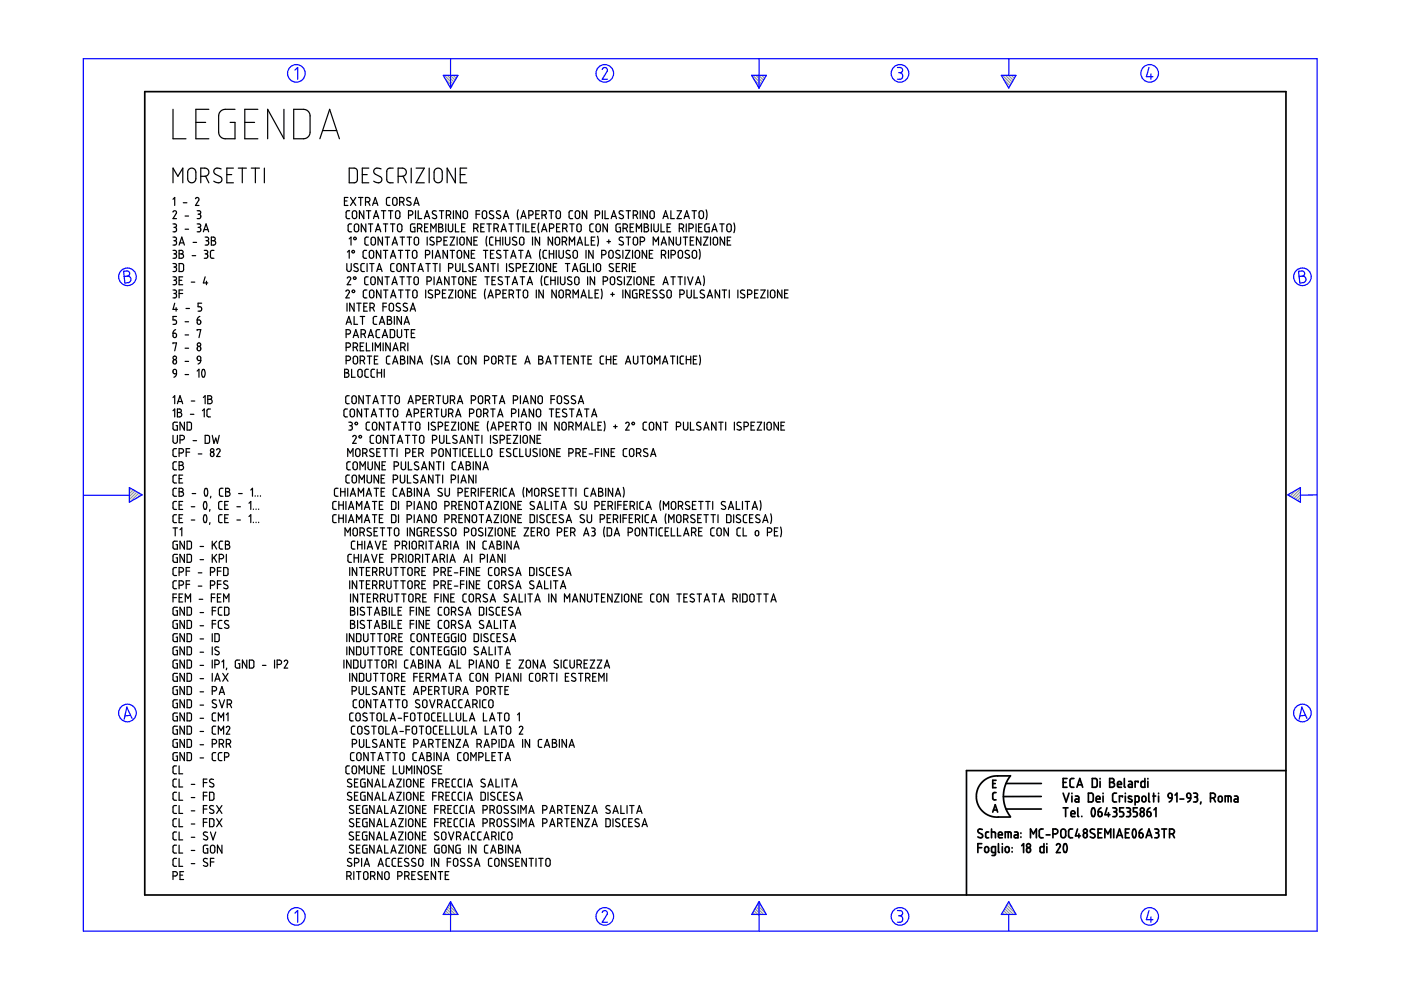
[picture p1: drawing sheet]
<svg xmlns="http://www.w3.org/2000/svg" width="297mm" height="210mm" viewBox="0 0 297 210" stroke-linecap="round" stroke-linejoin="round" font-family="sans-serif">
<g fill="none" stroke="#6c9" stroke-width=".25">
<path d="M94.2 16l1.8 1.8M94.5 16.8l1.3 1.4M94.8 16l1.5 1.4M95.3 18.3l.3 .3M95.5 16l1 1M96.1 16l.6 .6M96.7 16l.3 .2M159.6 16l1.8 1.8M159.9 16.8l1.3 1.4M160.3 16l1.4 1.4M160.7 18.3l.3 .3M160.9 16l1 1"/>
<path d="M161.5 16l.6 .6M162.1 16l.2 .2M212.6 16l1.8 1.8M212.8 16.8l1.3 1.4M213.2 16l1.4 1.4M213.7 18.3l.2 .3M213.8 16l1 1M214.4 16l.7 .6M215.1 16l.2 .2M27.5 103.4h-.1M27.9 103.6l-.5 .4M28.3 103.8l-.9 .9"/>
<path d="M28.7 104.1l-1.3 1.2M29 104.3l-1.6 1.6M29.4 104.5l-1.8 1.9M29.8 104.8l-.8 .8M273.4 104.7l-.3 .3M274.9 103.9l-1.4 1.3M275.7 103.6l-1.8 1.9M275.7 106.1l-.2 .3M275.7 105.5l-.6 .6M275.7 104.9l-1 1M275.7 104.2l-1.4 1.5M94 193.8v.1"/>
<path d="M94.2 193.5l.4 .4M94.4 193.1l.9 .8M94.7 192.7l1.2 1.2M94.9 192.3l1.6 1.6M95.1 191.9l1.9 1.9M95.4 191.5l.8 .8M159.4 193.8v.1M159.6 193.5l.4 .4M159.9 193.1l.8 .8M160.1 192.7l1.2 1.2M160.3 192.3l1.6 1.6M160.5 191.9l1.9 1.9"/>
<path d="M160.8 191.5l.8 .8M212.3 193.8v.1M212.6 193.5l.4 .4M212.8 193.1l.8 .8M213 192.7l1.2 1.2M213.2 192.3l1.6 1.6M213.5 191.9l1.8 1.9M213.7 191.5l.8 .8"/>
</g>
<g fill="none" stroke="#00f" stroke-width=".25">
<path d="M17.7 12.4h261.6v185h-261.6zM62.5 14.9l.6-.6v2.5M94 16h3.1l-1.6 2.7zM95.5 12.4v6.3M127.7 14.7l.5-.4 .5 .3v.5l-1 1.7h1.1M159.4 16h3.1l-1.6 2.7zM160.9 12.4v6.3M190.3 14.3h.7l.3 .3v.6l-.5 .2M190.5 15.4h.3M190.8 15.4l.5 .3v.7l-.3 .4h-.7M212.3 16h3.1l-1.5 2.7zM213.9 12.5v3.5"/>
<path d="M243.6 14.3l-.5 2h1.4M244 15.7v1.1M26.2 57.5l.9-.1 .3 .3 .1 .5-.5 .3 .5 .2 .3 .4-.1 .3-.3 .5-.9 .1zM27 58.5l-.7 .1M275.3 57.5l.9-.1 .3 .3 .1 .5-.5 .3 .5 .2 .3 .4-.1 .4-.2 .3-1 .2zM276.1 58.5l-.7 .1M17.8 105h9.6M27.4 103.4l2.7 1.5-2.7 1.6zM273 104.9l2.7-1.5v3.1zM279.3 104.9l-3.6 .1M27.7 151.7l-1.2 .1M28 152.3l-1.1-2.4-.6 2.6"/>
<path d="M276.8 151.7l-1.2 .1M277.1 152.3l-1.1-2.4-.6 2.6M62.5 193.6l.6-.5v2.4M95.5 191.2v6.2M95.5 191.2l1.6 2.7h-3.1zM127.7 193.5l.1-.3 .5-.1 .5 .4-.1 .4-1 1.6h1.1M160.9 191.2v6.2M160.9 191.2l1.6 2.7h-3.1zM190.3 193.1h.6l.4 .2v.5l-.5 .4M190.5 194.2h.3M190.8 194.2l.5 .3v.7l-.4 .3h-.6M213.9 191.2l1.5 2.7h-3.1z"/>
<path d="M213.9 193.9v3.5M243.6 193.1l-.5 1.9h1.4M244 194.4v1.1"/>
<circle cx="62.8" cy="15.6" r="1.87"/>
<circle cx="128.2" cy="15.6" r="1.87"/>
<circle cx="190.8" cy="15.6" r="1.87"/>
<circle cx="243.8" cy="15.6" r="1.87"/>
<circle cx="27" cy="58.7" r="1.87"/>
<circle cx="276.1" cy="58.7" r="1.87"/>
<circle cx="27" cy="151.2" r="1.87"/>
<circle cx="276.1" cy="151.2" r="1.87"/>
<circle cx="62.8" cy="194.3" r="1.87"/>
<circle cx="128.2" cy="194.3" r="1.87"/>
<circle cx="190.8" cy="194.3" r="1.87"/>
<circle cx="243.8" cy="194.3" r="1.87"/>
</g>
<g fill="none" stroke="#000" stroke-width=".36">
<path d="M30.7 19.4h241.9v170.4h-241.9zM207.3 179.7h.9M208.2 178.9h-.9v1.9M208.3 175.9l-.7-.1-.3 .5 1 .7v.4l-.2 .2-.8-.2M208.9 179.6l.4-.1 .3 .3v.7l-.3 .2h-.3l-.2-.2zM209.6 176.4h-.4l-.2 .3v.8l.2 .1h.4M210.2 176.4l.8 .1 .1 1.1M210.2 175.8v1.8M210.5 166.1h.5M210.5 172.2l.5-1.6 .5 1.6M210.6 171.7h.8M211.2 168h-.4l-.3 .3v1.1l.7 .2"/>
<path d="M211.2 165.4h-.7v1.6h.7M211.7 177h.8l-.1-.5-.4-.1-.2 .2-.1 .8 .2 .2h.6M211.7 178.9v1.7l.2 .2M212.5 178.9v.1M212.5 179.5v1.3M213.1 177.6v-1.2h1.1l.2 .2v1M213.3 179.6l.4-.1 .3 .3v.7l-.3 .2h-.3l-.3-.2zM213.3 166.1h7.5M213.3 171.5h7.5M213.8 176.4v1.2M214.2 164.5h-3.5l-.9 .3-.9 .5-.7 .6-.7 .9-.4 1-.1 1.1 .1 1.1 .4 .9 .7 1 .8 .6 .8 .5 .9 .2h3.5M214.2 164.5l-1 1.7-.5 2.2 .1 1.3 .3 1.3 1.1 2.1"/>
<path d="M214.6 179.7v.1M215.1 176.4h.5l.2 .3v.9h-.5a.31 .31 0 0 1-.3-.3 .31 .31 0 0 1 .3-.3h.5M216.5 176.6v.1M216.5 177.4v.1M216.6 179.3l.4-.4v1.9M217.7 179.9l.3-.2 .4 .2 .1 .5-.1 .2-.4 .2-.3-.2zM218.5 177.6v-1.8l.6 1 .6-1v1.8M220.8 168.9h-8.1M221.2 175.8h-.6l-.3 .3 .1 1.3 .2 .2h.6M221.3 178.9v1.9l-.6-.1-.2-.2v-.8l.2-.2h.6M221.8 177h.8M222 178.9v.1"/>
<path d="M222 179.5v1.3M223.2 176.8l1-.1 .1-.3-.1-.4-.4-.2h-.6v1.8M224 179.2l.4-.3 .4 .2v.3l-.8 1.4h.8M225.1 175.9l.6-.1 .2 .3 .1 1.1-.4 .4h-.3l-.4-.3v-1.1zM225.4 165.9h.6M225.4 168.2l.6 1.8 .7-1.8M225.4 171.3h1M225.6 179a.56 .56 0 0 1 .7 .7l-.1 .7a.36 .36 0 0 1-.5 .3 .36 .36 0 0 1-.2-.5l-.1-.6zM225.9 171.3v1.8M226.2 165.1h-.8v1.8h.8M227.1 172.5h.8l-.1-.5-.4-.1-.3 .2v.8l.2 .2h.6M227.3 168.2v.1"/>
<path d="M227.3 168.8v1.2M227.4 175.8h-.5l-.3 .4v1.2l.2 .2h.6M227.7 165.1h-.6l-.2 .3v1.4l.3 .1h.5M228 168.8h.5l.2 .2v1h-.5a.31 .31 0 0 1-.3-.3 .31 .31 0 0 1 .3-.3h.5M228.3 166.9l.6-1.8 .7 1.8M228.5 175.8l-.5 1.4h1.1M228.5 166.4h.9M228.5 171.3v1.7l.2 .1M228.7 176.8v.8M229.4 173.1h.1M229.8 176.7l.3-.1 .3 .1 .1 .5-.1 .3-.4 .1-.2-.1zM230.8 168.2h.7l.3 .3v1.2l-.3 .3h-.7z"/>
<path d="M231.6 165.1h.7l.3 .2v1.3l-.2 .3h-.8zM231.6 171.4a.53 .53 0 0 1 .5 .2 .53 .53 0 0 1 .1 .5l-.1 .7a.34 .34 0 0 1-.4 .3 .34 .34 0 0 1-.3-.4v-.6zM232.1 175.9l-.7-.1-.3 .5 .2 .2 .8 .4 .1 .5-.3 .2-.8-.2M232.4 169.4h.8v-.3l-.2-.3-.5 .1-.1 .9 .2 .2h.6M232.8 176.6h.6M232.8 172.1h.6l.2 .2 .1 .5-.2 .3h-.3l-.3-.1zM233.2 165.1v.1M233.2 165.7v1.2M233.4 171.3l-.4 .3-.2 .5M233.6 175.8h-.8v1.8h.8M233.9 168.2v.1M233.9 168.8v1.2"/>
<path d="M234.3 177.6v-1.8l.6 1 .6-1v1.8M234.7 171.3l-.4 1.4h1M235 172.3v.8M235.3 165.1h.6l.3 .3-.1 .4-.3 .1 .4 .1 .1 .3-.1 .4-.3 .2h-.6zM235.3 165.9h.5M235.9 171.3h.7l.1 .2 .1 .3-.4 .3M236.1 175.8v1.8M236.2 172.1h.2M236.4 172.1l.3 .2 .1 .5-.3 .3h-.6M236.7 168.2h-.5l-.3 .3v1.3l.3 .2h.5M236.7 177.6l.7-1.8 .6 1.8M236.9 177.1h.9"/>
<path d="M236.9 166.3h.9l-.2-.5-.3-.1-.3 .1-.1 .9 .2 .2h.7M238 169v-.2h-.7v1.2M238.2 171.3h-.8v.8h.6l.2 .4-.1 .6h-.7M238.4 165.1v1.7l.2 .1M238.6 168.2v.1M238.6 168.8v1.2M238.6 176.6h.6M238.8 171.3h.5l.3 .2v.4l-.3 .2M239.1 172.1h.2M239.3 172.1l.4 .3-.1 .5-.2 .2h-.6M239.3 165.7h.5l.3 .2v1h-.6a.31 .31 0 0 1-.3-.3 .31 .31 0 0 1 .3-.3h.6M239.4 175.8h-.8v1.8h.8"/>
<path d="M239.9 168.9l-.2-.1a.29 .29 0 0 0-.4 .1 .29 .29 0 0 0 .1 .4l.5 .2a.33 .33 0 0 1 0 .5 .33 .33 0 0 1-.5 0l-.2-.1M240.3 175.8a.6 .6 0 0 1 .6 .8l-.1 .7a.35 .35 0 0 1-.4 .3 .35 .35 0 0 1-.3-.5v-.6zM240.7 170l.7-.1 .1-.9-.2-.2h-.6v1.9M241.1 171.3h-.8v.8h.6l.2 .3-.1 .7h-.7M241.3 165.9v-.2h-.6v1.2M241.5 176.6l.8 .1 .1 .5-.2 .3-.4 .1-.2-.1zM241.9 172.3l.2-.2 .4 .2 .1 .5-.1 .2-.4 .1-.2-.1zM242.1 175.8l-.4 .2-.2 .6M242.2 169l.2-.2 .4 .1 .2 .8-.2 .2-.4 .1-.3-.2zM242.7 165.1v1.8h-.6l-.2-.2 .1-.9 .2-.1h.5M243 177.6l.6-1.8 .6 1.8M243.1 177.1h1"/>
<path d="M243.2 172.1l.7 .2v.7l-.4 .1-.2-.1zM243.4 165.1v.1M243.4 165.7v1.2M243.6 168.2v1.6l.2 .2M243.8 171.3l-.4 .3-.2 .5M244.4 168.8h.6M244.6 168.2v1.8M244.7 171.7l.4-.4v1.8M244.8 175.8h.5l.3 .2v.4l-.3 .2M245 176.6h.3M245.3 176.6l.3 .2 .1 .6-.3 .2h-.6M245.6 168.2v.1"/>
<path d="M245.6 168.8v1.2M246.3 175.8h1M246.8 175.8v1.8M247.7 168.4l.3-.2 .4 .1 .1 .9-.7-.1zM248 176.8l.8-.1 .2-.4-.1-.3-.4-.2h-.5v1.8M248.5 169.2l-.2 .5-.4 .3M248.6 176.8l.4 .8M249.1 168.6l.4-.4v1.8M250.2 169.4h.8M251.7 168.3l.3-.1 .3 .1 .2 .9h-.6l-.2-.2zM252.5 169.2l-.2 .5-.5 .3M253.1 168.2l.7 .1 .1 .4-.4 .3"/>
<path d="M253.3 169h.2M253.5 169l.4 .2v.5l-.2 .3h-.6M254.6 170l-.1 .5M256.6 169.2l.9-.1 .2-.3-.1-.4-.4-.2h-.6v1.8M257.3 169.2l.4 .8M258.4 169l.2-.2 .4 .1 .1 .8-.1 .2-.4 .1-.3-.2zM259.8 170v-1.2l1.1 .1 .1 1.1M260.4 168.8v1.2M261.7 168.8h.6l.2 .3v.9h-.6a.31 .31 0 0 1-.3-.3 .31 .31 0 0 1 .3-.3h.6M272.6 163.4h-67.7v26.4M211.1 180.8h-.6l-.3-.2 .1-1 .8-.1-.1 1.7-.2 .2h-.5M214.6 180.6v.1"/>
<circle cx="218.1" cy="179.3" r=".42"/>
<circle cx="230.1" cy="176.2" r=".42"/>
<circle cx="242.2" cy="171.7" r=".42"/>
</g>
<g fill="none" stroke="#000" stroke-width=".25">
<path d="M36.7 23.2v6.2h2.7M36.7 38.8v-3.2l1 1.8 1.1-1.8v3.2M40.1 35.9l.4-.3 .5 .1 .5 .6v1.8l-.2 .4-.4 .2h-.5l-.6-.5v-1.8zM41.5 26h2.1M42.6 37.4h1l.5-.3 .2-.8-.3-.5-.4-.2h-1v3.2M43.6 37.4l.7 1.4M44.3 23.2h-2.8v6.2h2.8M46.9 35.8l-1.1-.1-.3 .2-.2 .5 .3 .5 1.3 .7 .2 .4-.2 .5-.3 .2-.4 .1-.9-.4M48.1 37h1M49.5 35.6h-1.4v3.2h1.4M49.8 23.2h-2.4l-.5 .2-.4 .5-.1 .6v3.8l.2 .5 .5 .5 .5 .1h2.2v-3.4h-1M50.5 35.6h1.7"/>
<path d="M51.4 35.6v3.2M51.9 26h2.1M53.3 35.6h1.7M54.1 35.6v3.2M54.7 23.2h-2.8v6.2h2.8M56 35.6v3.2M60.2 23.2v6.2l-3.5-6.2v6.2M62.3 23.2l2.5 .1 .4 .2 .4 .5 .1 4.3-.3 .6-.5 .4-2.6 .1zM67.8 29.4l2.1-6.2 2.1 6.2M68.4 27.7h3M74 35.6l1.3 .1 .4 .4 .1 2.2-.5 .4-1.3 .1zM76.8 37h1.1"/>
<path d="M78.2 35.6h-1.4v3.2h1.4M80.8 35.8l-1.1-.1-.3 .2-.2 .5 .3 .5 1.3 .8 .2 .3-.1 .4-.6 .4-1.1-.4M83.4 35.6l-.9 .1-.3 .2-.2 .4 .1 2.1 .5 .4h.8M84.4 37.4h1l.6-.3 .1-.7-.2-.6-.5-.2h-1v3.2M85.4 37.4l.7 1.4M87.2 35.6v3.2M88.2 35.6h1.8l-1.8 3.2h1.8M91 35.6v3.2M92.2 36l.4-.3 .4-.1 .5 .2 .2 .4v1.9l-.5 .6h-.6l-.5-.5-.1-1.8zM96.5 35.6v3.2l-1.7-3.2v3.2M97.6 37h1M99 35.6h-1.4v3.2h1.4"/>
<path d="M36.7 45a.38 .38 0 0 1 .6-.2l.1 .4-.7 1.2h.7M36.7 47.5h.4l.3 .2-.1 .4-.3 .1M36.7 50.3h.5l.2 .2-.1 .4-.3 .1M36.7 53.1h.5l.2 .2-.1 .4-.3 .1M36.7 55.9h.5l.2 .2-.1 .4-.3 .1M36.7 58.7h.5l.2 .2-.1 .4-.3 .1M36.7 42.2l.3-.3v1.7M36.9 48.2h.1M36.9 51h.1M36.9 53.8h.1M36.9 56.6h.1M36.9 59.4h.1"/>
<path d="M37 48.2l.4 .2v.5l-.2 .2h-.5M37 51l.3 .2 .1 .5-.2 .2-.5 .1M37 53.8l.4 .2v.5l-.3 .3h-.4M37 56.6l.4 .2v.5l-.2 .3h-.5M37 59.4l.3 .2 .1 .5-.3 .3h-.4M38 53.1h.6l.2 .3v.3l-.3 .1 .3 .1 .1 .4-.3 .4-.6 .1zM38 55.9h.7l.2 .2v1.1l-.2 .4h-.7zM38 52l.5-1.7 .6 1.7M38 53.8h.5M38 59.4h.5M38.1 51.5h.8M38.7 58.7h-.7v1.7h.7"/>
<path d="M38.9 43h.7M39.2 45.8h.8M39.2 48.6h.8M40.6 59.8h.7M40.7 54.2h.8M40.9 51.4h.8M41.4 42.1l.3-.2 .4 .2 .1 .3-.8 1.2h.8M41.8 44.7h.5l.2 .2v.4l-.3 .1M41.8 47.5h.5a.37 .37 0 0 1 .3 .4 .37 .37 0 0 1-.4 .3M42 45.4h.2M42 48.2h.2M42.2 45.4l.3 .2v.5l-.2 .3h-.5"/>
<path d="M42.2 48.2l.3 .2v.5l-.1 .2h-.6M43.1 49.1l.6-1.6 .5 1.6M43.3 48.7h.8M43.3 53.1h.5l.2 .2v.4l-.3 .1M43.5 50.3h.5l.2 .2v.3l-.3 .2M43.5 53.8h.2M43.5 58.7l-.4 1.3h.9M43.7 53.8l.3 .2v.5l-.2 .3h-.5M43.7 51h.2M43.8 59.6v.8M43.9 51l.3 .3v.5l-.3 .2h-.4M44.8 50.3h.6l.2 .3v.3l-.3 .1 .4 .4-.2 .5-.7 .1z"/>
<path d="M44.8 51h.5M45.4 53.1h-.5l-.3 .3v1.1l.2 .2 .6 .1M73 42.6h.6M73.5 55.9v1.3l.5 .4 .4-.3 .1-1.4M73.6 59l.2-.3h.3l.3 .3-.8 1.4h.8M73.7 53.4l.3-.3v1.7M73.8 41.9h-.8v1.7h.8M74 50.7l.4-.4v1.7M74.1 44.7h-.5l-.2 .3v1.2l.3 .2h.4M74.3 41.9l1.1 1.7M74.5 47.5h-.4l-.3 .3v1.1l.2 .2h.5M74.8 44.8l.5-.1 .3 .3v1l-.3 .3-.2 .1-.4-.3z"/>
<path d="M75.2 47.6l.5-.1 .3 .3 .1 1-.3 .3h-.4l-.3-.2zM75.4 41.9l-1.1 1.7M75.9 56l-.6-.1-.3 .4 .2 .3 .7 .4v.4l-.4 .2-.5-.2M76 41.9h.9M76.5 41.9v1.7M77.1 44.7v1.7l-.9-1.7v1.7M77.3 55.9h-.5l-.3 .3 .1 1.2 .2 .2h.5M77.5 42.8h.5l.3-.2 .1-.3-.1-.3-.8-.1v1.7M77.6 47.5v1.6l-1-1.6v1.6M77.7 44.7h.9M77.7 53.1h-.4l-.3 .3 .1 1.2 .6 .2M77.8 55.9v1.7"/>
<path d="M78.1 58.7h-.6l-.2 .3 .1 1.2 .7 .2M78.1 42.8l.3 .8M78.1 50.3h-.5l-.2 .3v1.2l.7 .2M78.1 47.5h.9M78.1 44.7v1.7M78.4 55.9h.9M78.4 53.2l.5-.1 .3 .3v1l-.3 .4-.4-.1-.2-.2zM78.6 47.5v1.6M78.7 58.9l.5-.2 .3 .3v1l-.3 .3h-.4l-.2-.3zM78.7 50.5l.4-.2 .4 .2 .1 1.1-.3 .3h-.4l-.2-.3zM78.8 55.9v1.7M79 43.6l.6-1.7 .5 1.7"/>
<path d="M79.1 43.1h.9M79.2 46.4l.5-1.7 .6 1.7M79.3 45.9h.8M79.6 49.1l.6-1.6 .5 1.6M79.8 48.7h.8M79.9 57.6l.5-1.7 .6 1.7M80 57.1h.9M80.7 53.1v1.7l-.9-1.7v1.7M80.9 44.7h.9M81 58.7v1.7l-.9-1.7v1.7M81.1 50.3v1.7l-.9-1.7v1.7M81.3 47.5h.9"/>
<path d="M81.3 53.1h.9M81.3 44.7v1.7M81.6 58.7h.9M81.7 50.3h.9M81.7 47.5v1.6M81.7 53.1v1.7M82.1 58.7v1.7M82.1 50.3v1.7M82.4 44.7h.9M82.7 41.9h-.5l-.3 .3 .1 1.1 .2 .2 .5 .1M82.8 47.5h.9M82.8 54.8l.5-1.7 .6 1.7"/>
<path d="M82.8 44.7v1.7M82.9 54.3h.8M83.1 52l.6-1.7 .6 1.7M83.2 47.5v1.6M83.3 59.9h.8M83.3 51.5h.8M83.4 42l.4-.1 .4 .3v1l-.3 .3h-.3l-.3-.3-.1-1zM83.6 55.9h-.5l-.3 .3 .1 1.2 .2 .2h.5M83.9 44.9l.5-.2 .4 .3v.9l-.3 .4h-.4l-.2-.3zM84.3 56l.4-.1 .4 .4v.9l-.3 .3-.3 .1-.3-.3-.1-1.1zM84.3 47.7l.5-.2 .4 .3v1l-.3 .3h-.4l-.2-.3zM84.5 53.1h.9"/>
<path d="M84.7 42.8h.6l.3-.2 .1-.3-.2-.3-.8-.1v1.7M84.8 58.7h.9M84.8 50.3h1M84.9 53.1v1.7M85.3 58.7v1.7M85.3 42.8l.4 .8M85.3 50.3v1.7M86 53.1h.9M86.3 58.7h.9M86.3 50.3h1M86.4 53.1v1.7M86.6 55.9v1.7l-1-1.7v1.7"/>
<path d="M86.6 45.6l.8-.1 .1-.3-.1-.4-.8-.1v1.7M86.7 58.7v1.7M86.8 50.3v1.7M87.1 42l-.6-.1-.3 .4 .2 .2 .7 .4v.5l-.3 .2-.6-.2M87.1 55.9h1M87.5 53.3l.5-.2 .4 .3-.1 1.1-.3 .3-.3-.1-.2-.3zM87.6 55.9v1.7M87.7 43.6l.6-1.7 .6 1.7M87.9 43.1h.8M87.9 58.8l.4-.1 .4 .3v1l-.3 .3-.3 .1-.3-.3zM87.9 50.4l.5-.1 .3 .3 .1 1-.4 .3h-.4l-.2-.3zM88 47.5h-.7l-.2 .1-.1 1.3 .2 .2h.8v-.9h-.3"/>
<path d="M88.1 44.7v1.7M88.5 48.4l.8-.1 .2-.3-.2-.4-.8-.1v1.6M88.6 57.6l.6-1.7 .5 1.7M88.7 44.7v1.7h.7M88.8 57.1h.8M89.1 48.4l.4 .7M90 46.4l.5-1.7 .6 1.7M90 48.2h.6M90.1 45.9h.8M90.2 54l.8-.1 .1-.3v-.3l-.3-.2h-.6v1.7M90.3 55.9h.9M90.5 59.6h.5l.4-.2 .1-.4-.2-.2-.8-.1v1.7"/>
<path d="M90.6 50.3v1.7M90.8 47.5h-.8v1.6h.8M90.8 55.9v1.7M91.3 49.1v-1.6l.6 .9 .6-.9v1.6M91.7 53.1v1.7M91.8 55.9h.9M92 50.4l-.6-.1-.3 .4 .9 .7v.4l-.3 .2-.6-.2M92 58.7v1.7M92.3 54.8l.5-1.7 .6 1.7M92.3 55.9v1.7M92.4 54.3h.8M92.5 44.8l-.6-.1-.2 .4v.2l.8 .5a.48 .48 0 0 1-.2 .6 .48 .48 0 0 1-.6-.2"/>
<path d="M92.6 51.2l.9-.1 .1-.3-.2-.4-.8-.1v1.7M92.8 59.9h.8M93 47.5h.6a.37 .37 0 0 1 .3 .4 .37 .37 0 0 1-.4 .3l.4 .3v.4l-.3 .2h-.6zM93 48.2h.5M93.2 44.7h.9M93.3 55.9v1.7M93.6 44.7v1.7M94.1 51h.6M94.5 47.5v1.6M94.6 45.6h.8l.2-.4-.1-.3-.3-.2h-.6v1.7M94.9 50.3h-.8v1.7h.8M94.9 53.1v1.7l-1-1.7v1.7"/>
<path d="M95.1 47.5v1.2l.3 .4h.4l.2-.3v-1.3M95.1 56.8h.6l.2-.2 .1-.4-.1-.2-.8-.1v1.7M95.2 45.6l.4 .8M95.2 58.7v1.7l-.9-1.7v1.7M95.4 50.3h1l-1 1.7h1M95.4 53.1h1M95.8 58.7h.9M95.9 53.1v1.7M96.1 44.7v1.7M96.2 58.7v1.7M96.6 47.5v1.6h.7M96.6 55.9v1.3l.4 .4 .5-.3v-1.4"/>
<path d="M96.9 50.3v1.7M97 53.3l.5-.2 .4 .3-.1 1.1-.3 .3-.3-.1-.3-.3zM97.4 58.8l.4-.1 .4 .3v1l-.3 .3-.3 .1-.3-.3zM97.6 50.4l.5-.1 .3 .3v1l-.3 .3h-.3l-.3-.2zM97.6 44.7v1.7l-.9-1.7v1.7M97.9 48.2h.5M98.1 55.9v1.7h.7M98.3 44.8l.5-.1 .3 .3v1l-.3 .3-.2 .1-.4-.3zM98.6 47.5h-.7v1.6h.7M99.4 53.1v1.7l-1-1.7v1.7M99.7 58.7v1.7l-1-1.7v1.7M99.9 50.3v1.7l-.9-1.7v1.7"/>
<path d="M99.9 53.8h.6M100.2 56l-.6-.1a.37 .37 0 0 0 0 .7l.6 .3 .1 .4-.3 .3-.6-.2M100.2 59.4h.6M100.4 48.4l.8-.1 .2-.3-.2-.4-.8-.1v1.6M100.5 51h.5M100.7 53.1h-.8v1.7h.8M100.9 57.6l.6-1.7 .5 1.7M100.9 45.4h.8M101 48.4l.4 .7M101 58.7h-.8v1.7h.8M101 57.1h.9M101.2 50.3h-.7v1.7h.7"/>
<path d="M101.7 44.7h-.8v1.7M101.9 48.2h.6M102.4 44.8l.4-.1 .4 .3v1l-.3 .3-.3 .1-.3-.3zM102.5 53.1h.9M102.7 47.5h-.8v1.6h.8M102.8 58.7h1M103 53.1v1.7M103.2 50.1l-.1 .7 .1 1.4M103.2 47.5h1M103.3 58.7v1.7M103.5 55.9v1.7l-.9-1.7v1.7M103.7 47.5v1.6"/>
<path d="M104 53.8h.5M104.1 55.9h.9M104.3 59.4h.6M104.5 50.3h-.4l-.3 .3 .1 1.2 .6 .2M104.5 55.9v1.7M104.6 44.8l-.6-.1-.2 .4 .8 .6v.5l-.4 .2-.4-.2M104.7 48.4l.8-.1 .2-.3-.2-.4-.8-.1v1.6M104.7 53.1h-.7v1.7h.7M105.1 58.7h-.8v1.7h.8M105.1 51h.9M105.1 50.3v1.7M105.3 48.4l.4 .7"/>
<path d="M105.6 55.9v1.7M106 50.3v1.7M106.1 44.8l-.6-.1-.3 .4 .1 .2 .8 .4v.5l-.4 .2-.5-.2M106.1 53.2l-.5-.1-.3 .4 .2 .3 .7 .4v.4l-.5 .2-.4-.2M106.2 49.1l.6-1.6 .6 1.6M106.4 48.7h.8M106.5 58.8l-.7-.1-.2 .4 .9 .7v.4l-.5 .2-.4-.2M106.6 50.3v1.7M106.7 46.4l.6-1.7 .6 1.7M106.8 53.1h.9M106.9 45.9h.8M107.1 58.7h1"/>
<path d="M107.2 50.3v1.3l.4 .4 .5-.4v-1.3M107.3 53.1v1.7M107.4 55.9v1.7M107.6 58.7v1.7M107.9 47.5h.9M108.3 54.8l.5-1.7 .6 1.7M108.4 47.5v1.6M108.4 54.3h.8M108.8 59.9h.8M108.8 56l-.6-.1-.3 .4 .2 .3 .7 .3v.5l-.3 .2-.6-.2M109.4 47.5h.9M109.5 56.8l.7-.1 .2-.4-.2-.3-.7-.1v1.7"/>
<path d="M109.5 50.4l-.6-.1-.3 .4 .2 .2 .7 .5 .1 .4-.3 .2-.7-.2M109.9 44.5l-.2 .8 .2 1.2M109.9 47.5v1.6M110 53.1h.9M110.3 50.4l.5-.1 .3 .3v1l-.3 .3h-.3l-.3-.2zM110.3 58.7h.9M110.4 46.4l.6-1.7 .5 1.7M110.4 53.1v1.7M110.6 45.9h.8M110.8 58.7v1.7M110.9 47.5v1.6M110.9 56.6h.6"/>
<path d="M111.5 47.5v1.6h.7M111.5 54.8l.5-1.7 .6 1.7M111.6 54.3h.8M111.7 55.9h-.8v1.7h.8M112 59.9h.8M112.1 45.6l.8-.1 .2-.3-.2-.4-.8-.1v1.7M112.2 55.9h1l-1 1.7h1M112.8 48.2h.5M112.9 50.3v1.7M113.5 47.5h-.7v1.6h.7M113.6 45.4h.6M113.7 55.9v1.7"/>
<path d="M114.3 47.3l-.2 .9 .2 1.1M114.4 44.7h-.8v1.7h.8M114.4 56l.4-.1 .4 .3v1l-.2 .3h-.4l-.3-.3zM114.4 50.3v1.7l-.9-1.7v1.7M114.6 52.9l-.2 .7 .2 1.3M114.8 49.1l.6-1.6 .6 1.6M114.9 45.6h.5l.4-.2v-.4l-.1-.3h-.8v1.7M114.9 58.5l-.2 .9 .2 1.2M115 48.7h.8M115.5 45.6l.3 .8M115.9 53.1h-.5l-.3 .3 .1 1.2 .7 .2M116.2 58.7h-.5l-.2 .4v1.1l.3 .2h.4"/>
<path d="M116.4 44.7h.9M116.5 53.8h.9M116.5 53.1v1.7M116.5 48.4l.8-.1 .1-.3-.1-.4-.8-.1v1.6M116.7 55.9v1.7l-.9-1.7v1.7M116.8 59.4h.9M116.8 58.7v1.7M116.9 44.7v1.7M117.2 50.3v1.7l-1-1.7v1.7M117.3 56.6h.6M117.4 53.1v1.7M117.7 58.7v1.7"/>
<path d="M117.9 50.4l.4-.1 .3 .3 .1 .9-.4 .4h-.3l-.3-.3v-.9zM117.9 53.1v1.7M118 44.8l.5-.1 .3 .3v1l-.3 .3-.2 .1-.4-.3zM118 48.2h.6M118 55.9h-.7v1.7h.7M118.3 58.7v1.7M118.5 53.1v1.3l.4 .4 .4-.1 .1-.3v-1.3M118.7 47.5h-.7v1.6h.7M118.8 58.7v1.2l.4 .5 .5-.3 .1-1.4M119.2 51.2l.8-.1 .1-.5-.1-.2-.8-.1v1.7M119.3 48.4l.8-.1 .1-.3v-.3l-.4-.2h-.5v1.6M119.8 51.2l.3 .8"/>
<path d="M119.9 48.4l.3 .7M119.9 55.9h.9M120.3 55.9v1.7M120.7 52v-1.7l.6 .9 .5-.9v1.7M120.8 47.5h.9M120.8 53.2l-.5-.1-.2 .2-.1 .3 .9 .5v.5l-.5 .2-.4-.2M121.2 58.8l-.7-.1-.2 .4 .1 .2 .8 .6a.49 .49 0 0 1-.3 .5 .49 .49 0 0 1-.6-.2M121.3 47.5v1.6M121.4 57.6l.5-1.7 .6 1.7M121.4 44.7h-.5l-.3 .3 .1 1.2 .2 .2h.5M121.5 57.1h.8M121.6 53.3l.5-.2 .3 .3v1l-.3 .4-.6-.3z"/>
<path d="M122 58.8l.4-.1 .3 .2 .1 1.1-.4 .3h-.3l-.3-.3zM122.1 44.8l.4-.1 .4 .3v1l-.3 .3-.3 .1-.3-.3zM122.4 52l.6-1.7 .5 1.7M122.4 47.6l.5-.1 .3 .2v1.1l-.3 .3h-.4l-.2-.3zM122.5 51.5h.9M124 55.9h-.7l-.3 .3v1.1l.3 .3h.7v-1h-.3M124.1 50.3v1.7h.7M124.2 53.1v1.7M124.4 44.7v1.7l-.9-1.7v1.7M124.5 55.9v1.7h.8M124.6 58.7v1.7M125.4 51h.5"/>
<path d="M125.8 53.1v1.7l-1-1.7v1.7M125.8 47.5h-.5l-.2 .3v1.1l.2 .2h.5M125.8 55.9v1.7M126.1 58.7v1.7l-1-1.7v1.7M126.1 50.3h-.7v1.7h.7M126.2 45.6h.5l.4-.2v-.4l-.1-.3h-.8v1.7M126.5 47.6l.4-.1 .4 .2v1.1l-.4 .3h-.3l-.2-.3zM126.5 56l.4-.1 .4 .3v1l-.2 .3-.4 .1-.3-.3zM126.7 50.1l.2 .8-.2 1.3M127.6 54h.5l.3-.2v-.6l-.8-.1v1.7M127.7 44.7v1.7M127.9 59.6l.8-.1 .1-.6-.3-.2h-.6v1.7"/>
<path d="M128.3 44.7v1.7h.7M128.7 51.2h.7M128.8 47.5v1.6l-1-1.6v1.6M129.1 50.8v.8M129.2 53.2l.4-.1 .4 .2v1.1l-.4 .4-.3-.1-.2-.3zM129.5 58.9l.5-.2 .3 .3v1l-.3 .3-.2 .1-.4-.3zM129.6 46.4l.5-1.7 .6 1.7M129.7 45.9h.9M130 56l-.6-.1-.2 .4 .1 .3 .7 .3v.5l-.2 .2-.6-.2M130.7 56.6h.5M131.4 53.2l-.5-.1-.3 .4 .8 .7v.4l-.4 .2-.4-.2M131.4 55.9h-.7v1.7h.7"/>
<path d="M131.6 47.5h-.7l-.2 .1-.1 1.2 .1 .3h.9v-.9h-.3M131.7 58.8l-.6-.1-.2 .4 .8 .7 .1 .4-.5 .2-.4-.2M132 56.8h.5l.3-.2 .1-.3-.2-.3-.7-.1v1.7M132.1 53.1v1.7M132.1 44.8l-.7-.1a.37 .37 0 0 0 .1 .7l.6 .3 .1 .4-.3 .3-.6-.2M132.1 48.4l.8-.1 .1-.3-.1-.4-.8-.1v1.6M132.1 50.4l-.7-.1a.37 .37 0 0 0 .1 .7l.6 .3 .1 .4-.3 .3-.6-.2M132.4 58.7v1.7M132.5 56.8l.4 .8M132.6 53.1h1l-1 1.7h1M132.7 48.4l.3 .7M132.8 44.7h.9"/>
<path d="M132.8 50.3h.9M132.9 58.7h1l-1 1.7h1M133.2 44.7v1.7M133.2 50.3v1.7M133.5 55.9v1.7M133.6 48.2h.6M134 56.6h.6M134.1 53.1v1.7M134.3 45.6l.8-.1 .1-.3-.1-.4-.8-.1v1.7M134.3 47.5h-.7v1.6h.7M134.4 50.4l.3-.1 .4 .2 .1 1.1-.3 .3h-.4l-.2-.3zM134.4 58.7v1.7"/>
<path d="M134.7 53.3l.5-.2 .4 .3v1.1l-.3 .3-.4-.1-.2-.3zM134.8 55.9h-.8v1.7h.8M134.8 45.6l.4 .8M134.9 49.1v-1.6l.6 .9 .5-.9v1.6M135.2 58.8l.4-.1 .3 .4v.9l-.4 .4-.4-.2-.1-.2v-.9zM135.7 51.2h.6l.3-.2 .1-.4-.2-.2-.8-.1v1.7M135.7 44.7v1.7M136.6 47.5h.6a.37 .37 0 0 1 .2 .4 .37 .37 0 0 1-.3 .3l.4 .3v.4l-.3 .2h-.6zM136.6 48.2h.5M137.1 53.1v1.7l-.9-1.7v1.7M137.2 44.7v1.7l-.9-1.7v1.7M137.4 58.7v1.7l-.9-1.7v1.7"/>
<path d="M137.7 53.8h.5M137.9 44.8l.5-.1 .3 .3v1l-.3 .3h-.4l-.2-.3zM138 59.4h.6M138.1 47.5v1.6M138.4 53.1h-.7v1.7h.7M138.5 52v-1.7l.6 .9 .5-.9v1.7M138.6 47.5v1.3l.4 .3h.3l.3-.3v-1.3M138.7 58.7h-.7v1.7h.7M140.1 47.5v1.6h.8M140.2 52l.5-1.7 .6 1.7M140.2 54h.6l.3-.2-.1-.6-.8-.1v1.7M140.3 51.5h.8"/>
<path d="M140.6 46.4l.5-1.7 .6 1.7M140.7 45.9h.8M140.7 59.9h.8M140.8 54l.4 .8M141.4 48.2h.6M141.7 53.1v1.7M142.2 47.5h-.8v1.6h.8M142.2 44.7v1.7h.8M142.2 58.7h1M142.3 54h.5l.4-.2-.1-.6-.8-.1v1.7M142.7 58.7v1.7M142.8 50.3v1.7l-.9-1.7v1.7"/>
<path d="M143.4 50.3v1.3l.4 .4 .3-.1 .2-.3v-1.3M143.6 44.7h.9l-.9 1.7h.9M143.7 58.7h1M143.9 53.2l.5-.1 .3 .4v.9l-.3 .4-.3-.1-.3-.2v-1.1zM144 48.4l.8-.1 .1-.3v-.3l-.4-.2h-.5v1.6M144.2 58.7v1.7M144.6 48.4l.3 .7M144.9 50.3h.9M145 46.4l.6-1.7 .6 1.7M145.2 45.9h.8M145.2 58.7v1.7M145.3 50.3v1.7"/>
<path d="M145.5 47.5v1.6M145.8 58.7l.5 1.7 .6-1.7M146.1 48.4l.8-.1 .1-.3-.1-.4-.8-.1v1.6M146.1 53.2l-.6-.1a.35 .35 0 0 0-.2 .4 .35 .35 0 0 0 .2 .3l.6 .3 .1 .4-.3 .3-.6-.2M146.3 51h.6M146.7 44.7h1M146.9 53.2l.4-.1 .4 .3v1l-.4 .4-.4-.1-.1-.2zM147.1 50.3h-.8v1.7h.8M147.2 44.7v1.7M147.6 47.5v1.6M147.6 59.9h.8M148.1 48.2h.6"/>
<path d="M148.3 52.9l.1 .7-.1 1.3M148.3 44.9l.5-.2 .3 .3 .1 .9-.4 .4h-.3l-.3-.3zM148.6 50.3v1.7l-.9-1.7v1.7M148.9 47.5h-.8v1.6h.8M149.2 58.5l.1 .7-.1 1.4M149.2 50.3h.9l-.9 1.7h.9M149.7 44.5l.2 .8-.2 1.2M150.4 47.5h-.7l-.2 .2-.1 1.2 .2 .2h.8v-.9h-.3M150.6 50.3v1.7M150.9 49.1l.6-1.6 .5 1.6M151.1 48.7h.8M151.3 50.4l.4-.1 .4 .2v1.1l-.3 .3h-.4l-.2-.3z"/>
<path d="M152.6 47.5h.9M153.1 47.5v1.6M153.6 50.3v1.7l-.9-1.7v1.7M154.2 47.7l.5-.2 .3 .3v1l-.3 .3h-.4l-.2-.3zM154.2 51h.5M154.9 50.3h-.7v1.7h.7M155.6 47.3l.2 .8-.2 1.2M36.7 61.5h.4l.3 .2-.1 .4-.3 .1M36.7 70.7l.6 .1 .1 .5-.1 .2-.3 .1-.3-.2zM36.7 72.9v-.2h.7l-.4 1.7M36.7 78.4l.3-.1 .3 .1 .1 .8h-.6l-.1-.2zM36.8 76.3l.3-.1 .3 .3v.4l-.1 .2-.4 .1-.2-.2z"/>
<path d="M36.9 62.2h.1M37 62.2l.4 .2v.5l-.2 .2-.5 .1M37 64.3l-.3 1.3h.9M37.2 69.9l-.3 .2-.2 .6M37.3 65.2v.8M37.4 67.1h-.7v.7h.4l.3 .3-.1 .6-.6 .1M37.4 79.2l-.1 .5-.4 .3M38 62.2h.7M38.7 61.5h-.7v1.7M39.2 68.2h.8M39.2 71h.8M39.2 73.8h.8"/>
<path d="M39.2 76.6h.8M39.2 79.4h.8M39.4 65.4h.8M41.8 67.8h.5l.2 .2v.7l-.4 .1-.2-.2zM41.8 70.1v-.2h.8l-.4 1.7M41.8 78.7l.4-.4v1.7M41.9 75.6l.4-.1 .2 .2 .1 .7-.7-.1zM42.4 67.1l-.5 .3-.1 .4M42.6 76.4l-.2 .5-.4 .3M42.8 64.3h-.8v.7l.5 .1 .3 .3-.1 .5-.7 .1M42.9 78.4a.52 .52 0 0 1 .6 .7l-.1 .6a.32 .32 0 0 1-.4 .3 .32 .32 0 0 1-.2-.5v-.6zM73.1 78.3h.5l.3 .2v.3l-.4 .3 .4 .1 .1 .4-.4 .4h-.5z"/>
<path d="M73.1 79.1h.4M73.3 61.8l.4-.3 .3 .2 .1 .3-.8 1.2h.8M73.4 70.8h.6l.2-.1 .1-.4-.2-.3-.7-.1v1.7M73.4 73.6h.5l.4-.2-.1-.6-.8-.1v1.7M73.4 76.4h.5l.3-.1 .1-.4-.1-.3-.8-.1v1.7M73.4 68.8l.6-1.7 .5 1.7M73.6 68.3h.8M73.6 64.3v1.7M74.5 78.3v1.7h.8M74.9 73.6l.8-.1 .1-.4-.2-.4h-.7v1.7M74.9 71.6l.5-1.7 .6 1.7M75 75.6l.4-.1 .4 .3v1l-.3 .4h-.3l-.3-.3v-1z"/>
<path d="M75 71.1h.8M75.1 64.3v1.7l-1-1.7v1.7M75.1 67.1v1.7h.7M75.4 73.6l.4 .8M75.6 64.3h1M76 78.5l.5-.2 .3 .3v1l-.4 .4-.3-.1-.2-.2zM76.1 64.3v1.7M76.4 76.4h.5l.3-.1 .1-.4-.1-.3-.8-.1v1.7M76.4 67.1h.9M76.4 73.4h.5M76.6 70.8l.7-.1 .1-.6-.2-.2h-.6v1.7M76.9 67.1v1.7"/>
<path d="M76.9 76.4l.4 .8M77.1 65h.6M77.1 70.8l.4 .8M77.1 72.7h-.7v1.7h.7M77.7 72.7v1.7h.7M77.8 61.5h-.5l-.3 .3 .1 1.2 .2 .2h.5M77.9 64.3h-.8v1.7h.8M77.9 75.5h.9M78.1 71.6l.5-1.7 .6 1.7M78.1 78.3h-.5l-.2 .3v1.2l.7 .2M78.2 71.1h.8M78.3 75.5v1.7"/>
<path d="M78.4 61.7l.5-.2 .3 .3 .1 1-.3 .3h-.4l-.2-.2zM78.4 65.2l.8-.1 .2-.3-.1-.3-.9-.2v1.7M79 65.2l.4 .8M79 72.7v1.7M79.4 76.2h.5M79.4 78.3h-.5l-.2 .2v1.3l.7 .2M79.6 74.4v-1.7l.5 .9 .6-.9v1.7M79.9 67.1h-.5l-.3 .3 .1 1.2 .7 .2M80 79.1h.9M80 78.3v1.7M80.1 75.5h-.7v1.7h.7M80.4 68.8l.6-1.7 .6 1.7"/>
<path d="M80.5 69.9h-.5l-.3 .3 .1 1.2 .2 .2h.5M80.6 68.3h.8M80.8 61.5v1.7l-1-1.7v1.7M80.9 78.3v1.7M81 71.6l.6-1.7 .6 1.7M81.2 65h.7M81.2 71.1h.8M81.2 72.7v1.7M81.3 61.5h1M81.5 78.3v1.7M81.8 61.5v1.7M81.9 64.3h-.7v1.7"/>
<path d="M82.1 67.1l.7 .1a.36 .36 0 0 1 .1 .4 .36 .36 0 0 1-.3 .2l.4 .3v.4l-.2 .2-.7 .1zM82.1 67.8h.5M82.6 64.5l.5-.2 .3 .3v.9l-.3 .5-.4-.1-.2-.3zM82.7 75.5h-.5l-.3 .3 .1 1.2 .2 .2h.5M82.7 69.9h.7l.3 .2v1.1l-.3 .4h-.7zM82.7 72.7v1.7l-.9-1.7v1.7M82.8 63.2l.6-1.7 .5 1.7M83 62.7h.8M83.1 60.4l.6-1.7 .5 1.7M83.2 77.2l.6-1.7 .6 1.7M83.3 74.4l.6-1.7 .5 1.7M83.4 76.7h.8"/>
<path d="M83.4 73.9h.9M83.6 67.1v1.7M84.2 69.9v1.3l.5 .4 .5-.4v-1.3M84.5 61.5h.9M84.8 64.4l-.6-.1-.2 .4 .1 .3 .7 .3 .1 .5-.3 .2-.6-.2M84.9 75.5h.6l.2 .3v.3l-.3 .1 .5 .4-.1 .3-.3 .3h-.6zM84.9 76.2h.5M85 73.6l.8-.1v-.6l-.2-.2h-.6v1.7M85 61.5v1.7M85.1 67.1v1.7l-.9-1.7v1.7M85.5 73.6l.4 .8M85.7 68.8l.5-1.7 .6 1.7"/>
<path d="M85.7 69.9h1M85.8 68.3h.8M86 61.5h.9M86.2 69.9v1.7M86.3 64.4l-.6-.1-.2 .4 .9 .7v.4l-.3 .2-.6-.2M86.4 75.5v1.7M86.5 61.5v1.7M86.5 72.7v1.7M87 66l.5-1.7 .6 1.7M87.1 65.5h.8M87.2 70.7h.6M87.6 61.6l.5-.1 .3 .2v1.1l-.2 .3h-.4l-.3-.3z"/>
<path d="M87.9 75.5v1.7l-.9-1.7v1.7M88 69.9h-.8v1.7h.8M88.5 77.2l.5-1.7 .6 1.7M88.6 76.7h.9M90.3 61.5v1.7M91.6 75.3l-.2 .8 .2 1.3M91.7 61.6h-.7a.35 .35 0 0 0-.2 .3 .35 .35 0 0 0 .2 .3l.6 .3 .1 .4-.2 .3-.7-.2M92.3 62.4l.8-.1 .1-.2-.1-.5-.8-.1v1.7M92.6 60.4l.6-1.7 .5 1.7M93 75.6h-.6a.35 .35 0 0 0-.2 .3 .35 .35 0 0 0 .2 .3l.6 .3 .1 .4-.3 .3-.6-.2M93.7 75.5v1.7M93.8 62.2h.6"/>
<path d="M94.2 77.2l.6-1.7 .5 1.7M94.4 76.7h.8M94.6 61.5h-.8v1.7h.8M95.1 61.5h.9l-.9 1.7h.9M96.6 61.5v1.7M97.3 61.6l.4-.1 .4 .3v1l-.4 .4-.3-.1-.2-.3v-.9zM97.9 75.5h-.5l-.2 .4v1.1l.2 .2h.5M98.6 75.6l.5-.1 .3 .3v1l-.3 .4-.6-.3v-1zM99.6 61.5v1.7l-.9-1.7v1.7M100.2 62.2h.5M100.9 75.5v1.7l-.9-1.7v1.7M100.9 61.5h-.7v1.7h.7"/>
<path d="M102.7 76.4l.8-.1 .2-.2-.2-.5-.8-.1v1.7M102.9 61.3l-.2 .8 .2 1.3M103.5 63.2l.5-1.7 .6 1.7M103.6 62.7h.8M104.4 75.6l.3-.1 .4 .3 .1 1-.3 .4h-.4l-.3-.4zM105.2 62.4l.7-.1 .2-.3-.1-.3-.3-.2h-.5v1.7M105.7 76.4h.6l.3-.1v-.4l-.1-.3-.8-.1v1.7M106.3 76.4l.3 .8M106.6 62.2h.6M107.2 75.5h.9M107.4 61.5h-.8v1.7h.8M107.7 75.5v1.7"/>
<path d="M107.9 62.4l.8-.1 .2-.2-.1-.5-.9-.1v1.7M108.5 62.4l.4 .8M108.6 60.4l.6-1.7 .5 1.7M108.7 76.2h.6M109.5 61.5h.9M109.5 75.5h-.8v1.7h.8M109.9 61.5v1.7M111.1 61.6l.4-.1 .4 .3v1l-.4 .4-.3-.1-.2-.3-.1-.9zM111.3 77.2l.5-1.7 .6 1.7M111.4 76.7h.8M111.8 60.4l.6-1.7 .5 1.7M113.7 61.5v1.7"/>
<path d="M114.2 75.5h.5l.3 .3v.3l-.3 .1 .3 .1 .1 .3v.3l-.3 .3h-.6zM114.2 76.2h.5M115.2 61.5v1.7l-.9-1.7v1.7M115.7 77.2l.6-1.7 .5 1.7M115.9 76.7h.8M117.4 75.5h.9M117.9 75.5v1.7M117.9 61.5v1.7l-.9-1.7v1.7M118.6 61.6l.5-.1 .3 .3v1l-.2 .3h-.4l-.3-.2zM118.9 75.5h.9M119.4 75.5v1.7M120 62.4l.8-.1 .1-.3-.1-.3-.3-.2h-.5v1.7"/>
<path d="M120.4 76.2h.5M120.6 62.4l.3 .8M121.1 75.5h-.7v1.7h.7M121.5 63.2v-1.7l.6 .9 .5-.9v1.7M122.6 75.5v1.7l-.9-1.7v1.7M123.2 63.2l.5-1.7 .6 1.7M123.2 75.5h.9M123.3 62.7h.8M123.7 75.5v1.7M124.7 76.2h.5M124.9 61.5v1.7h.7M125.4 75.5h-.7v1.7h.7"/>
<path d="M126.2 62.2h.5M126.9 61.5h-.7v1.7h.7M127.5 61.3l.2 .7-.2 1.4M128 75.5h-.5l-.2 .3v1.2l.2 .2h.5M128.5 76.2h1M128.5 75.5v1.7M129.5 62.4h.7M129.5 75.5v1.7M129.9 62v.8M130 76.2h.6M130.8 75.5h-.8v1.7h.8M132.1 61.5v1.7"/>
<path d="M132.6 77.2l.6-1.7 .5 1.7M132.8 76.7h.8M133.6 61.5v1.7l-1-1.7v1.7M134.3 75.5v1.3l.4 .4 .3-.1 .2-.2v-1.4M135 61.5h-.6l-.3 .3v1.1l.3 .3h.6v-1h-.2M135.6 62.4h.6l.2-.1 .1-.4-.1-.3-.8-.1v1.7M135.8 75.5h.9M136.2 62.4l.3 .8M136.3 75.5v1.7M137.1 62.2h.6M137.4 75.7l.4-.2 .4 .3v1l-.3 .4h-.3l-.3-.3zM137.9 61.5h-.8v1.7h.8"/>
<path d="M138.8 77.2v-1.7l.5 .9 .6-.9v1.7M139.3 61.6l-.6-.1-.3 .4 .2 .3 .7 .3v.5l-.3 .2-.6-.2M140.5 77.2l.5-1.7 .6 1.7M140.6 60.4l.5-1.7 .6 1.7M140.6 76.7h.8M140.7 61.6l-.5-.1-.2 .2-.1 .3 .9 .5v.5l-.5 .2-.4-.2M141.5 61.7l.5-.2 .3 .3v1l-.3 .4-.6-.3zM142.2 75.5h.9M142.6 75.5v1.7M143.6 75.5v1.7M144.1 62.4h.6l.3-.1 .1-.4-.2-.3-.8-.1v1.7M144.9 75.5h-.4l-.3 .3v1.2l.3 .2h.4"/>
<path d="M145.5 75.5v1.7M145.5 76.2h1M145.6 61.5v1.3l.4 .4 .4-.1 .2-.3v-1.3M146.5 75.5v1.7M147 76.2h.6M147.2 61.5v1.7h.7M147.5 60.4l.5-1.7 .6 1.7M147.7 75.5h-.7v1.7h.7M148.3 75.3l.2 .9-.2 1.2M149.3 61.6l-.6-.1-.3 .4 .2 .3 .7 .3a.46 .46 0 0 1-.2 .7 .46 .46 0 0 1-.6-.2h-.1M149.9 63.2l.6-1.7 .6 1.7M150.1 62.7h.8"/>
<path d="M152.6 61.5v1.7l-1-1.7v1.7M153.1 61.5h1M153.6 61.5v1.7M154.6 61.5v1.7M156.4 61.5v1.7M157.8 61.6l-.5-.1-.3 .4 .1 .3 .8 .4v.4l-.5 .2-.4-.2M158.5 62.4l.8-.1 .1-.2-.1-.5-.8-.1v1.7M160 62.2h.5M160.7 61.5h-.7v1.7h.7M161.3 61.5h.9l-.9 1.7h.9M162.8 61.5v1.7M163.5 61.6l.4-.1 .4 .3v1l-.4 .4-.3-.1-.2-.3-.1-.9z"/>
<path d="M165.8 61.5v1.7l-1-1.7v1.7M166.3 62.2h.6M167.1 61.5h-.8v1.7h.8M36.7 92.3v1.3l.4 .4 .5-.3v-1.4M36.7 84.3l.3-.4v1.7M36.7 87.1l.3-.4v1.7M37.4 95.1h-.4l-.3 .3v1.2l.7 .2M37.4 97.9h-.5l-.2 .3v1.2l.7 .2M37.6 86.7h.6l.2 .2v.4l-.3 .2 .3 .1 .1 .3-.3 .5h-.6zM37.6 89.5h-.6l-.3 .2v1.2l.1 .2 .8 .1v-.9h-.3M37.6 85.6l.6-1.7 .5 1.7M37.6 87.5h.5"/>
<path d="M37.8 85.1h.8M38 96.1l.7-.1 .2-.4-.1-.3-.2-.2h-.6v1.7M38 97.9h.6l.2 .3v.3l-.3 .2 .4 .3-.2 .5-.7 .1zM38 98.7h.5M38.2 93.3l.7-.2 .2-.2-.1-.4-.3-.2h-.5v1.7M39.1 89.5v1.7l-.9-1.7v1.7M39.5 95.9h.7M39.7 89.5h.6l.3 .3v1.1l-.2 .3h-.7zM40.2 95.1h-.7v1.7M40.4 87.8h.7M40.6 85h.7M40.9 93.4h.8"/>
<path d="M42 96.2h.8M42.9 87.1l.4-.4v1.7M43.1 84.3l.4-.4v1.7M43.5 92.3h.7l.2 .3v1.1l-.2 .3h-.7zM44 83.9h.6l.3 .3-.1 .4-.3 .1h.3l.2 .3-.1 .4-.3 .2h-.6zM44 84.7h.5M44.6 86.7h-.5l-.2 .3v1.3l.7 .1M44.7 96l.2-.1 .4 .1 .1 .5-.2 .2-.3 .1-.2-.1zM45 92.3l.4 1.7 .3-1.1 .4 1.1 .4-1.7M45.9 95.4l.3-.3 .4 .2v.4l-.7 1.1h.8M73.7 86.7h-.6l-.2 .4 .1 1.2 .7 .1M73.7 96.8v-1.7l.6 1 .5-1v1.7"/>
<path d="M74 89.5h.4l.3 .3-.1 .3-.3 .2M74 83.9h-.4l-.3 .3v1.2l.3 .2h.4M74.1 90.3h.2M74.3 97.9h-.5l-.3 .3 .1 1.2 .7 .2M74.3 90.3l.4 .2v.4l-.2 .3h-.5M74.4 86.8l.4-.1 .3 .3 .1 1-.4 .4-.3-.1-.2-.2zM74.7 84.1l.3-.2 .5 .2v1.1l-.2 .4h-.4l-.3-.3zM74.8 92.6l.3-.3 .4 .2v.3l-.7 1.2h.7M74.9 98.1l.5-.2 .3 .3 .1 1-.3 .4h-.3l-.4-.3zM75.5 95.3l.5-.2 .3 .3v1.1l-.3 .3-.4-.1-.2-.3zM76.3 99.6v-1.7l.6 .9 .5-.9v1.7M76.7 86.7v1.7l-1-1.7v1.7"/>
<path d="M76.9 96.1l.7-.1 .2-.3-.1-.4-.2-.2h-.6v1.7M77 83.9v1.7l-.9-1.7v1.7M77.2 86.7h.9M77.4 96.1l.4 .7M77.6 83.9h.9M77.7 86.7v1.7M78 97.9v1.4l.4 .3 .5-.3 .1-1.4M78.1 83.9v1.7M78.4 89.5h-.5l-.3 .3 .1 1.2 .2 .2h.5M78.7 88.4l.6-1.7 .5 1.7M78.9 87.9h.8M79.1 89.7l.4-.2 .4 .3v1l-.3 .4h-.4l-.2-.3v-1z"/>
<path d="M79.1 85.6l.6-1.7 .5 1.7M79.2 92.3h-.5l-.2 .3v1.2l.7 .2M79.2 95.2h-.6a.35 .35 0 0 0-.2 .3 .35 .35 0 0 0 .2 .3l.6 .4 .1 .3-.3 .3-.6-.2M79.2 85.1h.9M79.9 92.5l.5-.2 .3 .4v.9l-.3 .4-.4-.1-.2-.2zM79.9 95.9h.5M80.4 86.7h.9M80.4 97.9v1.7l-.9-1.7v1.7M80.6 95.1h-.7v1.7h.7M80.8 83.9h.9M80.9 86.7v1.7M81 98.7h.6"/>
<path d="M81.2 95.1h.9M81.2 83.9v1.7M81.4 89.5v1.7l-1-1.7v1.7M81.7 95.1v1.7M81.7 97.9h-.7v1.7h.7M81.9 86.7h.9M81.9 89.5h1M82.2 92.3v1.7l-.9-1.7v1.7M82.3 83.9h.9M82.4 86.7v1.7M82.4 89.5v1.7M82.7 95.1h.9"/>
<path d="M82.7 83.9v1.7M82.8 92.3h.9M83.1 95.1v1.7M83.2 92.3v1.7M83.4 91.2l.6-1.7 .6 1.7M83.5 86.9l.4-.2 .4 .4v.8l-.3 .5-.4-.1-.2-.2zM83.6 98.8l.7-.1 .2-.6-.3-.2h-.6v1.7M83.6 90.7h.8M83.9 84.1l.4-.2 .4 .3v1l-.3 .4-.4-.1-.2-.3zM84.2 95.1v1.7M84.3 94l.5-1.7 .6 1.7M84.4 93.5h.8"/>
<path d="M85.1 97.9v1.3l.4 .4 .3-.1 .2-.2v-1.4M85.1 89.5h.9M85.6 89.5v1.7M86 92.3h.9M86 96.1l.7-.1 .2-.3-.1-.5-.8-.1v1.7M86.1 88.4l.6-1.7 .6 1.7M86.3 87.9h.8M86.4 92.3v1.7M86.5 85.6l.6-1.7 .5 1.7M86.6 97.9v1.7h.7M86.6 89.5h.9M86.7 85.1h.8"/>
<path d="M87.1 89.5v1.7M87.4 92.3h1M87.5 95.9h.6M87.8 87.7h.5l.4-.2 .1-.4-.2-.3-.8-.1v1.7M87.9 92.3v1.7M88.2 84.8h.6l.2-.1 .1-.4-.1-.3-.8-.1v1.7M88.2 89.7l.4-.2 .4 .4v.9l-.2 .4-.5-.1-.2-.3zM88.2 95.1h-.7v1.7h.7M88.7 98l-.6-.1-.2 .4 .1 .3 .8 .4v.4l-.3 .2-.6-.2M88.8 96.1l.8-.1 .1-.4v-.3l-.3-.2h-.6v1.7M89 92.5l.6-.2 .3 .3v1l-.3 .4h-.3l-.3-.3zM89.3 87.5h.6"/>
<path d="M89.4 96.1l.3 .7M89.4 99.6l.5-1.7 .6 1.7M89.5 99.1h.8M89.7 84.7h.6M90.1 86.7h-.8v1.7h.8M90.4 83.9h-.7v1.7h.7M90.6 87.7l.8-.2 .1-.6-.3-.2h-.6v1.7M90.9 89.5v1.7M91 84.8h.6l.2-.1 .1-.4-.2-.3-.7-.1v1.7M91.2 87.6l.4 .8M91.5 84.8l.4 .8M91.6 96.1l.7-.1 .2-.3-.1-.4-.3-.2h-.5v1.7"/>
<path d="M91.7 93.3l.6-.1 .2-.1 .1-.4-.2-.3-.7-.1v1.7M92 97.9v1.7l-1-1.7v1.7M92.1 86.7h.9M92.3 89.6l-.6-.1-.3 .4 .2 .3 .6 .4 .1 .4-.2 .2-.7-.2M92.5 83.9h.9M92.5 97.9h1M92.6 86.7v1.7M92.9 90.4h.8l.2-.4-.2-.3-.2-.2h-.6v1.7M93 83.9v1.7M93 97.9v1.7M93.2 95.3l.4-.2 .4 .4v1l-.4 .3-.5-.3zM93.2 92.3v1.3l.4 .4 .5-.3v-1.4"/>
<path d="M93.6 86.7v1.3l.4 .4 .3-.1 .2-.2 .1-1.4M94 83.9v1.4l.4 .3 .5-.3v-1.4M94 97.9v1.7M94.4 90.3h.6M94.7 92.3v1.7h.7M95.1 87.7l.7-.1 .2-.3v-.4l-.3-.2h-.6v1.7M95.2 89.5h-.8v1.7h.8M95.5 84.8l.8-.1 .1-.4-.2-.3-.7-.1v1.7M95.5 95.1v1.7l-.9-1.7v1.7M95.7 87.6l.3 .8M95.7 89.5h.9l-.9 1.7h.9M96 84.8l.4 .8"/>
<path d="M96 95.1h1M96.5 95.1v1.7M96.6 97.9h-.5l-.2 .3v1.2l.7 .2M96.6 88.4l.6-1.7 .5 1.7M96.8 87.9h.8M96.8 92.4l-.6-.1-.2 .4 .1 .3 .7 .3 .1 .5-.3 .2-.6-.2M97 85.6l.5-1.7 .6 1.7M97.1 85.1h.8M97.2 99.6l.5-1.7 .6 1.7M97.2 89.5v1.7M97.3 99.1h.8M97.5 94l.5-1.7 .6 1.7"/>
<path d="M97.5 95.1v1.7M97.6 93.5h.9M97.9 89.7l.4-.2 .4 .3v1l-.3 .4h-.3l-.3-.3zM98.8 95.1h-.4l-.3 .3v1.2l.7 .2M98.8 97.9l.8 .1a.38 .38 0 0 1 .1 .4 .38 .38 0 0 1-.4 .3l.4 .2v.5l-.3 .2h-.6zM98.8 98.7h.5M99.4 95.9h.6M99.5 87.7l.8-.2 .2-.2-.1-.5-.9-.1v1.7M99.9 84.8h.6l.3-.1 .1-.4-.2-.3-.8-.1v1.7M100.1 92.3v1.7l-.9-1.7v1.7M100.2 95.1h-.8v1.7h.8M100.2 89.5v1.7l-.9-1.7v1.7"/>
<path d="M100.4 97.9v1.7M100.7 92.3h.9M100.7 95.1v1.7h.8M100.8 90.3h.5M101.1 92.3v1.7M101.2 86.8l.4-.1 .3 .3 .1 1.1-.3 .3-.4-.1-.3-.2zM101.5 89.5h-.7v1.7h.7M101.6 84l.4-.1 .3 .3v1l-.4 .4-.3-.1-.2-.3v-.9zM101.8 97.9v1.7l-.9-1.7v1.7M102 95.1v1.7h.8M102.2 92.3v1.7M102.4 99.6l.6-1.7 .5 1.7"/>
<path d="M102.5 87.7l.8-.2 .2-.2-.2-.5-.8-.1v1.7M102.6 99.1h.8M102.9 84.8l.8-.1 .1-.2-.1-.4-.3-.2h-.5v1.7M103.1 87.6l.4 .8M103.5 95.2l.4-.1 .4 .4v.9l-.4 .4h-.3l-.2-.3-.1-1zM103.5 84.8l.3 .8M103.5 89.3l-.2 .8 .2 1.3M104 92.3v1.7M104 86.7h1M104.1 91.2l.5-1.7 .6 1.7M104.2 90.7h.9M104.4 83.9h.9"/>
<path d="M104.5 86.7v1.7M104.9 83.9v1.7M105.4 92.4l-.6-.1-.3 .4 .2 .3 .7 .3 .1 .5-.3 .2-.7-.2M105.5 88.4l.6-1.7 .5 1.7M105.7 87.9h.8M105.7 90.4h.8l.2-.4-.1-.3-.3-.2h-.6v1.7M105.9 85.6l.6-1.7 .5 1.7M106 93.3l.8-.2 .2-.3-.1-.3-.9-.2v1.7M106 85.1h.9M106.1 95.9h.5M106.8 95.1h-.7v1.7h.7M107.3 90.3h.5"/>
<path d="M107.5 93.1h.6M108 89.5h-.7v1.7h.7M108.2 95.2l-.5-.1-.3 .2v.3l.8 .6v.5l-.4 .1-.4-.2M108.3 92.3h-.8v1.7h.8M108.5 87.7l.8-.2v-.6l-.2-.2h-.6v1.7M108.6 90.4l.7-.1 .2-.2-.1-.4-.3-.2h-.5v1.7M108.8 84.8h.6l.3-.1 .1-.4-.2-.3-.8-.1v1.7M108.8 92.3h1l-1 1.7h1M109.1 90.4l.4 .8M109.6 95.1h-.4l-.3 .4v1.1l.3 .2h.4M110 86.7v1.7M110.1 89.5h.9"/>
<path d="M110.2 95.1v1.7h.7M110.3 83.9v1.7M110.3 92.3v1.7M110.5 88.4l.6-1.7 .6 1.7M110.5 89.5v1.7M110.7 87.9h.8M110.9 85.6l.6-1.7 .5 1.7M111 92.5l.5-.2 .3 .4v.9l-.3 .4h-.3l-.3-.3zM111.1 85.1h.8M111.5 95.1v1.3l.4 .4 .3-.1 .2-.2v-1.4M111.7 89.7l.4-.2 .4 .3v1l-.3 .4h-.4l-.2-.3zM113.1 86.7v1.7l-.9-1.7v1.7"/>
<path d="M113.3 92.3v1.7l-.9-1.7v1.7M113.5 83.9v1.7l-.9-1.7v1.7M113.8 86.8l.5-.1 .3 .3v1l-.3 .4-.4-.1-.2-.2zM113.8 95.2l-.5-.1-.2 .2-.1 .3 .9 .6v.5l-.5 .1-.4-.2M113.9 93.1h.5M114.2 84.1l.4-.2 .4 .3v1l-.3 .4h-.3l-.3-.3zM114.3 89.5v1.7M114.5 95.1v1.7M114.6 92.3h-.7v1.7h.7M115.2 95.2l.4-.1 .4 .3v1l-.4 .4h-.3l-.2-.3zM115.8 89.5v1.7l-.9-1.7v1.7M116.5 86.7h.9"/>
<path d="M116.8 84.7h.8M116.9 86.7v1.7M117.5 95.1v1.7l-1-1.7v1.7M117.6 83.9h-.8v1.7M117.9 87.5h.6M118 95.9h.6M118.2 84.1l.5-.2 .4 .3v1l-.3 .4h-.3l-.3-.3zM118.6 89.5v1.7l-1-1.7v1.7M118.7 86.7h-.8v1.7h.8M118.8 95.1h-.8v1.7h.8M119.2 89.7l.4-.2 .4 .3 .1 1-.3 .4h-.4l-.3-.4zM120.1 86.8l-.6-.1-.2 .4 .8 .7v.4l-.4 .2-.4-.2"/>
<path d="M120.5 84l-.6-.1-.3 .5 .9 .5v.5l-.3 .2-.6-.2M120.6 90.4l.8-.1 .1-.6-.3-.2h-.6v1.7M120.6 96.1h.6l.3-.2v-.4l-.1-.3-.8-.1v1.7M120.8 86.7h.9M121.2 90.4l.3 .8M121.2 86.7v1.7M122 84l-.5-.1-.4 .3 .2 .4 .6 .3a.47 .47 0 0 1-.1 .7 .47 .47 0 0 1-.7-.2M122.1 96.1l.8-.1 .1-.3-.1-.5-.8-.1v1.7M122.1 91.2v-1.7l.6 .9 .5-.9v1.7M122.2 88.4l.6-1.7 .6 1.7M122.4 87.9h.8M122.6 85.6l.6-1.7 .5 1.7"/>
<path d="M122.7 96.1l.3 .7M122.8 85.1h.8M123.6 95.9h.6M123.8 91.2l.6-1.7 .5 1.7M123.9 86.7h1M124 90.7h.8M124.4 95.1h-.8v1.7h.8M124.4 86.7v1.7M124.9 96.2h.8M125.4 88.4l.6-1.7 .5 1.7M125.5 89.5v1.7h.7M125.6 87.9h.8"/>
<path d="M126.2 95.9h.8M126.8 90.3h.5M127 95.1h-.8v1.7M127.5 89.5h-.7v1.7h.7M127.5 95.1v1.7M128.1 89.3l.2 .8-.2 1.3M129 95.1v1.7l-.9-1.7v1.7M129.6 95.9h.5M130.1 90.4h.8M130.3 95.1h-.7v1.7h.7M130.5 90.1v.7M132.7 89.8l.3-.3 .4 .2v.4l-.7 1.1h.7"/>
<path d="M132.9 95.1h-.5l-.3 .4 .1 1.1 .2 .2h.5M133.6 95.3l.4-.2 .4 .3v1.1l-.4 .3-.3-.1-.2-.3zM135 96.1l.7-.1 .2-.3-.1-.4-.3-.2h-.5v1.7M135.5 96.1l.4 .7M137.1 89.5h-.4l-.3 .3v1.2l.2 .2h.5M137.3 95.2h-.7a.35 .35 0 0 0-.2 .3 .35 .35 0 0 0 .3 .3l.6 .4 .1 .3-.3 .3-.7-.2M137.8 89.7l.4-.2 .4 .3v1l-.3 .4h-.4l-.2-.3v-1zM137.9 96.8l.6-1.7 .6 1.7M138.1 96.3h.8M140.1 89.5v1.7l-1-1.7v1.7M140.7 89.5h.9M141.1 89.5v1.7"/>
<path d="M143.4 90.4h.6l.3-.1v-.4l-.2-.3-.7-.1v1.7M144.9 89.5v1.3l.4 .4 .3-.1 .2-.2v-1.4M146.4 89.5v1.7h.8M148.5 89.6l-.5-.1-.3 .4 .1 .3 .7 .4 .1 .5-.5 .1-.4-.2M149.2 91.2l.6-1.7 .5 1.7M149.4 90.7h.8M151.8 89.5v1.7l-.9-1.7v1.7M152.4 89.5h.9M152.8 89.5v1.7M153.9 89.5v1.7M155.7 89.5v1.7M157.1 89.6l-.6-.1-.2 .4 .1 .3 .7 .4v.4l-.2 .2-.6-.2"/>
<path d="M157.8 90.4h.7l.2-.4-.1-.3-.3-.2h-.5v1.7M159.2 90.3h.6M160 89.5h-.8v1.7h.8M160.5 89.5h1l-1 1.7h1M162.1 89.5v1.7M162.7 89.7l.4-.2 .4 .3v1l-.2 .4h-.4l-.3-.3zM165 89.5v1.7l-.9-1.7v1.7M165.6 90.3h.6M166.3 89.5h-.7v1.7h.7M36.7 111.9h.9M37.1 111.9v1.7M37.4 100.7l-.5 .1-.2 .2v1.2l.7 .2"/>
<path d="M37.4 103.5h-.5l-.2 .3v1.2l.2 .2h.5M37.4 106.3h-.5l-.2 .3v1.2l.7 .2M37.4 109.1h-.4l-.3 .3v1.2l.7 .2M37.6 114.7h-.6l-.3 .3v1.1l.2 .3h.7v-.9h-.3M37.6 117.5h-.6l-.3 .3v1.1l.1 .2 .8 .1v-.9h-.3M38 103.5h.5l.3 .3v.3l-.3 .2 .3 .1 .1 .5-.3 .3h-.6zM38 101.5h.5M38 104.3h.5M38 107.1h.5M38 109.9h.5M38.2 112.3l.3-.4v1.7M38.7 100.7h-.7v1.7h.7"/>
<path d="M38.7 106.3h-.7v1.7h.7M38.7 109.1h-.7v1.7h.7M39.1 114.7v1.7l-.9-1.7v1.7M39.1 117.5v1.7l-.9-1.7v1.7M39.7 114.7l.7 .1 .2 .2v1.1l-.3 .3h-.6zM39.7 117.5h.6l.3 .3v1.1l-.3 .3h-.6zM40.6 107.4h.7M40.6 110.3h.7M40.7 104.6h.8M42.4 115.9h.8M42.4 118.7h.8M43.3 106.4a.49 .49 0 0 1 .5 .2 .49 .49 0 0 1 .1 .5l-.1 .6a.33 .33 0 0 1-.5 .3 .33 .33 0 0 1-.1-.5z"/>
<path d="M43.3 109.2a.55 .55 0 0 1 .6 .8l-.1 .5a.32 .32 0 0 1-.4 .3 .32 .32 0 0 1-.2-.5zM43.5 103.6a.54 .54 0 0 1 .5 .8v.5a.32 .32 0 0 1-.4 .3 .32 .32 0 0 1-.3-.5v-.5zM44.5 108l-.1 .4M44.5 110.8l-.1 .4M44.7 105.2l-.1 .4M45 114.7v1.7M45 117.5v1.7M45.3 115.4l.6 1M45.3 118.2l.6 1M45.9 114.7l-.9 1.1M45.9 117.5l-.9 1.1M46.5 118.5h.5l.3-.2 .1-.4-.2-.3-.7-.1v1.7"/>
<path d="M47.1 106.3h-.5l-.2 .3v1.2l.2 .2h.5M47.1 109.1h-.5l-.2 .3v1.3l.7 .1M47.2 114.7l-.5 .1-.2 .3 .1 1.2 .6 .1M47.3 103.5h-.5l-.3 .4 .1 1.1 .2 .2h.5M47.6 107.1h.6M47.6 109.9h.6M47.8 114.7l.6 .1a.37 .37 0 0 1 .2 .4 .37 .37 0 0 1-.3 .3l.4 .2v.5l-.4 .2h-.5zM47.8 115.5h.5M47.8 103.5h.6l.3 .3-.1 .3-.3 .2 .5 .3-.1 .4-.3 .2h-.6zM47.8 104.3h.5M48 117.5v1.7M48.4 106.3h-.8v1.7h.8"/>
<path d="M48.4 109.1h-.8v1.7h.8M50.2 107.4h.8M50.2 110.3h.8M50.6 104.6h.8M52.8 106.7l.4-.4v1.7M52.8 109.5l.4-.4v1.7M53.2 103.9l.3-.4v1.7M53.7 107.9v.1M53.7 110.7v.1M54.1 105.1v.1M54.3 107.9v.1M54.3 110.7v.1"/>
<path d="M54.7 105.1v.1M54.8 107.9v.1M54.8 110.7v.1M55.2 105.1v.1M71.3 106.3h-.5l-.3 .3 .1 1.2 .7 .2M71.3 109.1h-.5l-.3 .3 .1 1.2 .7 .2M71.7 103.5h-.5l-.3 .4 .1 1.1 .2 .2h.5M71.8 107.1h1M71.8 106.3v1.7M71.8 109.1v1.7M71.8 109.9h1M72.2 104.3h1"/>
<path d="M72.2 103.5v1.7M72.8 106.3v1.7M72.8 109.1v1.7M73.2 103.5v1.7M73.2 113.6v-1.7l.5 1 .6-1v1.7M73.3 106.3v1.7M73.3 109.1v1.7M73.7 103.5v1.7M73.9 108l.6-1.7 .5 1.7M73.9 110.8l.6-1.7 .5 1.7M74.1 107.5h.8M74.1 110.3h.8"/>
<path d="M74.1 100.7l-.5 .1-.3 .2 .1 1.3 .7 .1M74.3 105.2l.5-1.7 .6 1.7M74.4 104.7h.8M74.5 117.5l-.5 .1-.2 .2v1.2l.2 .2h.5M74.8 100.9l.5-.1 .3 .3v1l-.3 .3h-.4l-.2-.3v-1zM75 112.1l.4-.2 .3 .3 .1 1-.3 .4h-.4l-.3-.3zM75.1 117.5v1.7M75.1 118.3h.9M75.2 114.7l-.5 .1-.2 .3 .1 1.2 .6 .1M75.6 108v-1.7l.5 1 .6-1v1.7M75.6 110.8v-1.7l.5 1 .6-1v1.7M75.8 114.7v1.7"/>
<path d="M75.8 115.5h1M76 105.2v-1.7l.5 1 .6-1v1.7M76 117.5v1.7M76.1 102.4v-1.7l.6 1 .6-1v1.7M76.3 112.9h.6l.3-.2 .1-.4-.2-.3-.8-.1v1.7M76.6 117.5v1.7M76.8 114.7v1.7M76.9 112.9l.4 .7M77.1 119.2l.6-1.7 .6 1.7M77.3 108l.5-1.7 .6 1.7M77.3 110.8l.5-1.7 .6 1.7M77.3 118.7h.8"/>
<path d="M77.3 114.7v1.7M77.4 107.5h.8M77.4 110.3h.8M77.6 105.2l.6-1.7 .6 1.7M77.8 104.7h.8M77.8 100.7v1.3l.4 .4 .3-.1 .2-.2 .1-1.4M77.9 116.4l.5-1.7 .6 1.7M78 116h.8M78.7 112h-.6l-.3 .4 .9 .6v.4l-.3 .2-.6-.2M78.8 117.5l.6 1.7 .5-1.7M79 106.3h.9M79 109.1h.9"/>
<path d="M79.3 103.5h1M79.3 112.7h.6M79.4 106.3v1.7M79.4 109.1v1.7M79.6 114.7l.5 1.7 .6-1.7M79.8 103.5v1.7M80.1 111.9h-.8v1.7h.8M80.3 100.7v1.7l-1-1.7v1.7M80.4 107.1h.6M80.4 109.9h.6M80.5 118.3h.5M80.6 111.9h1"/>
<path d="M80.8 101.5h.6M80.8 104.3h.6M81.1 111.9v1.7M81.2 106.3h-.8v1.7h.8M81.2 109.1h-.8v1.7h.8M81.2 115.5h.6M81.2 117.5h-.7v1.7h.7M81.6 100.7h-.8v1.7h.8M81.6 103.5h-.8v1.7h.8M82 114.7h-.8v1.7h.8M82.1 111.9h1M82.6 111.9v1.7"/>
<path d="M83 106.3h.7l.2 .3v1.1l-.2 .3h-.7zM83 109.1h.7l.2 .3v1.1l-.2 .3h-.7zM83.1 118.5l.7-.1 .2-.5-.2-.3-.7-.1v1.7M83.4 101.7l.7-.1 .2-.4-.1-.3-.2-.2h-.6v1.7M83.8 112h.4l.3 .3 .1 .9-.4 .4h-.3l-.3-.3v-.9zM83.8 115.7l.7-.1 .2-.3v-.4l-.3-.2h-.6v1.7M84.1 103.5h-.5l-.2 .4v1.1l.2 .2h.5M84.5 106.3v1.7M84.5 109.1v1.7M84.6 118.5h.5l.3-.2 .1-.4-.2-.3-.7-.1v1.7M84.7 105.2l.6-1.7 .5 1.7M84.9 104.7h.8"/>
<path d="M84.9 100.7v1.3l.4 .4 .3-.1 .2-.3v-1.3M85.1 118.5l.4 .7M85.3 115.7l.7-.1 .2-.3-.1-.4-.8-.2v1.7M85.9 115.7l.3 .7M86 117.5v1.7M86.3 107.3l.8-.2 .2-.3-.2-.4-.8-.1v1.7M86.3 110.1l.8-.1 .2-.4-.1-.3-.3-.2h-.6v1.7M86.4 103.5h.5l.3 .2-.1 .4-.3 .2 .4 .1 .1 .4-.3 .4h-.6zM86.4 100.7v1.7h.7M86.4 111.9v1.7M86.4 104.3h.4M86.7 117.7l.4-.2 .4 .3v1l-.2 .4h-.4l-.3-.3z"/>
<path d="M86.8 114.7v1.7M87.5 114.9l.4-.2 .4 .3v1.1l-.3 .3h-.4l-.2-.3zM87.8 106.3v1.7M87.8 109.1v1.7M87.9 103.5v1.7M87.9 111.9v1.7l-1-1.7v1.7M88.1 118.5h.5l.3-.2 .1-.4-.1-.3-.8-.1v1.7M88.4 108l.5-1.7 .6 1.7M88.4 110.8l.5-1.7 .6 1.7M88.5 100.8h-.6l-.2 .3 .1 .3 .7 .4a.47 .47 0 0 1-.2 .6 .47 .47 0 0 1-.6-.2M88.5 107.5h.8M88.5 110.3h.8"/>
<path d="M88.7 118.5l.3 .7M88.9 115.7l.7-.1 .2-.3-.1-.4-.3-.2h-.5v1.7M89.2 102.4l.5-1.7 .6 1.7M89.3 101.9h.8M89.4 111.9h-.6l-.3 .2-.1 1.2 .3 .3h.7v-.9h-.3M89.4 103.5v1.7l-1-1.7v1.7M89.4 115.7l.4 .7M89.6 117.5v1.7M89.9 112.9h.6l.3-.2 .1-.3-.2-.4-.8-.1v1.7M89.9 105.2l.6-1.7 .5 1.7M90.1 104.7h.8M90.1 117.5h1"/>
<path d="M90.3 114.7v1.7M90.5 112.9l.4 .7M90.6 117.5v1.7M90.9 114.7h.9M91 106.3v1.7l-.9-1.7v1.7M91 109.1v1.7l-.9-1.7v1.7M91.4 114.7v1.7M91.4 112.7h.6M91.7 119.2l.5-1.7 .6 1.7M91.7 106.5l.3-.2 .5 .3v1l-.3 .4-.4-.1-.2-.2zM91.7 109.3l.4-.2 .4 .3v1l-.4 .4h-.3l-.2-.3zM91.8 100.7v1.7l-.9-1.7v1.7"/>
<path d="M91.8 118.7h.8M92.2 111.9h-.8v1.7h.8M92.4 100.7h.9M92.4 116.4l.6-1.7 .5 1.7M92.6 116h.8M92.8 100.7v1.7M93.3 118.5l.8-.1 .2-.4-.1-.3-.3-.2h-.6v1.7M93.6 112h-.6l-.2 .1-.1 .3 .9 .6v.4l-.3 .2-.6-.2M93.7 103.6l-.6-.1-.2 .4 .1 .3 .7 .4v.5l-.3 .1-.5-.2M93.9 100.7v1.7M93.9 118.5l.4 .7M94.1 115.7l.7-.1 .2-.3-.1-.4-.2-.2h-.6v1.7"/>
<path d="M94.3 107.3l.8-.2 .1-.3-.1-.3-.8-.2v1.7M94.3 110.1l.8-.2 .1-.2-.1-.4-.8-.2v1.7M94.4 103.5v1.3l.3 .4 .4-.1 .2-.2v-1.4M94.6 115.7l.4 .7M94.8 117.5v1.7M95.1 112h-.6l-.3 .3 .2 .3 .7 .4v.4l-.3 .2-.6-.2M95.4 119.2l.5-1.7 .6 1.7M95.5 118.7h.9M95.6 114.7v1.7M95.7 101.7l.8-.2 .1-.3-.1-.3-.8-.2v1.7M95.8 107.3l.8-.2 .1-.6-.3-.2h-.6v1.7M95.8 110.1l.8-.1 .2-.4-.1-.3-.3-.2h-.6v1.7"/>
<path d="M95.8 112.1l.4-.2 .4 .3v1.1l-.3 .3h-.3l-.3-.3zM96.1 116.4l.6-1.7 .6 1.7M96.3 116h.8M96.4 107.3l.4 .7M96.4 110.1l.4 .7M97.1 104.5l.8-.1 .1-.6-.3-.3h-.6v1.7M97.2 100.7v1.7M97.3 107.1h.6M97.3 109.9h.6M97.7 102.4l.6-1.7 .5 1.7M97.9 101.9h.8M98 106.3h-.7v1.7h.7"/>
<path d="M98 109.1h-.7v1.7h.7M98.3 119.2l.6-1.7 .6 1.7M98.5 112.9h.6l.2-.2 .1-.4-.2-.3-.7-.1v1.7M98.5 118.7h.8M98.6 104.3h.6M99.1 114.7v1.7M99.4 103.5h-.8v1.7h.8M99.5 106.3v1.7l-.9-1.7v1.7M99.5 109.1v1.7l-.9-1.7v1.7M99.9 104.5h.6l.3-.2 .1-.4-.2-.3-.8-.1v1.7M100 117.5v1.7M100.1 112.1l.4-.2 .4 .3v1l-.3 .4h-.3l-.3-.3z"/>
<path d="M100.2 106.5l.5-.2 .3 .4v.9l-.3 .4-.3-.1-.3-.2zM100.2 109.3l.5-.2 .3 .4v1l-.3 .3h-.3l-.3-.3zM100.4 100.7v1.7l-1-1.7v1.7M100.5 104.5l.4 .7M100.6 114.7v1.7l-1-1.7v1.7M100.9 100.7v1.7M101.4 103.5v1.7M101.6 106.3h.9M101.6 109.1h.9M101.8 118.5h.6l.3-.2 .1-.4-.2-.3-.8-.1v1.7M102 104.3h.7M102.1 106.3v1.7"/>
<path d="M102.1 109.1v1.7M102.3 112h-.6l-.2 .3 .1 .3 .7 .4a.46 .46 0 0 1-.2 .6 .46 .46 0 0 1-.6-.1v-.1M102.7 103.5h-.7v1.7M103 111.9v1.7M103.1 108l.6-1.7 .5 1.7M103.1 110.8l.6-1.7 .5 1.7M103.1 114.7l-.5 .1-.2 .2v1.2l.7 .2M103.3 107.5h.8M103.3 110.3h.8M103.3 104.3h.5M103.3 117.5v1.7M103.5 111.9h1l-1 1.7h1"/>
<path d="M103.7 116.4l.6-1.7 .5 1.7M103.9 116h.8M103.9 119.2l.6-1.7 .5 1.7M104 103.5h-.7v1.7h.7M104.1 118.7h.8M104.6 104.5h.5l.3-.2 .1-.4-.1-.3-.8-.1v1.7M104.8 109.1h.9l-.9 1.7h.9M104.8 106.3h.9l-.9 1.7h.9M105 111.9v1.7M105.2 104.5l.3 .7M105.4 114.7h.5l.3 .2v.4l-.3 .2 .3 .1 .1 .3-.3 .5h-.6zM105.4 115.5h.5"/>
<path d="M105.7 112.1l.4-.2 .4 .3v1l-.3 .4h-.4l-.2-.3zM106.1 103.5v1.7M106.3 106.3v1.7M106.3 109.1v1.7M106.5 117.5v1.7l-.9-1.7v1.7M106.9 114.7v1.7M106.9 109.3l.5-.2 .4 .4v1l-.4 .3-.5-.2zM106.9 106.5l.5-.2 .4 .4v1l-.3 .3h-.3l-.3-.2zM107.1 117.5v1.7M107.4 103.5h-.5l-.3 .4 .1 1.1 .2 .2h.5M107.9 105.2l.6-1.7 .6 1.7M108 111.9v1.7l-.9-1.7v1.7"/>
<path d="M108.1 104.7h.8M108.4 114.7v1.7l-1-1.7v1.7M108.6 112.7h.5M108.9 116.4l.6-1.7 .6 1.7M109.1 116h.8M109.3 106.3v1.7l-1-1.7v1.7M109.3 109.1v1.7l-1-1.7v1.7M109.3 111.9h-.7v1.7h.7M109.8 107.1h.6M109.8 109.9h.6M110.6 106.3h-.8v1.7h.8M110.6 109.1h-.8v1.7h.8"/>
<path d="M111.1 103.3l-.2 .9 .2 1.2M111.1 111.9h1l-1 1.7h1M111.7 105.2v-1.7l.5 1 .6-1v1.7M112.4 109.1h.6l.3 .3v1.1l-.2 .3h-.7zM112.6 112.7h.6M113.2 106.4l-.6-.1-.2 .5 .8 .6 .1 .4-.4 .2-.5-.2M113.4 111.9h-.8v1.7h.8M113.4 103.7l.5-.2 .3 .3 .1 1-.3 .4h-.4l-.3-.3zM113.9 109.1v1.7M113.9 108l.5-1.7 .6 1.7M113.9 112.9l.8-.1 .2-.3-.1-.4-.9-.2v1.7M114 107.5h.9"/>
<path d="M114.5 112.9l.4 .7M114.8 104.5l.8-.1 .2-.3-.1-.4-.3-.2h-.6v1.7M115.3 109.2l-.6-.1-.3 .3 .2 .4 .7 .4v.5l-.5 .1-.4-.2M115.4 104.5l.4 .7M115.5 112.1l.5-.2 .4 .4v1l-.3 .3-.5-.1-.2-.2zM115.6 106.3v1.7h.7M116.7 109.1h-.5l-.2 .3v1.3l.7 .1M116.9 106.3v1.7M117.2 103.6l-.6-.1-.3 .4 .2 .3 .6 .4 .1 .5-.3 .1-.6-.2M117.2 109.9h.6M117.4 106.3h1M117.8 104.3h.6"/>
<path d="M117.9 106.3v1.7M118 109.1h-.8v1.7h.8M118.2 112.9l.7-.1 .2-.4-.1-.3-.8-.2v1.7M118.6 103.5h-.8v1.7h.8M118.9 108l.6-1.7 .6 1.7M119.1 107.5h.8M119.1 103.5h1M119.4 109.2l-.5-.1-.3 .5 .1 .2 .7 .4v.5l-.5 .1-.3-.2M119.6 103.5v1.7M119.7 112.7h.5M120.1 110.8l.5-1.7 .6 1.7M120.2 110.3h.8"/>
<path d="M120.4 111.9h-.7v1.7h.7M120.6 103.5h.9M121 112.9l.8-.1 .1-.5-.1-.3-.8-.1v1.7M121.1 103.5v1.7M121.5 112.9l.4 .7M122.1 103.5v1.7M122.7 106.4l-.6-.1-.2 .5 .8 .6v.4l-.4 .2-.4-.2M123.4 106.3v1.4l.4 .3 .5-.3v-1.4M123.7 113.6l.6-1.7 .6 1.7M123.8 109.2l-.5-.1-.3 .3 .2 .4 .6 .4v.5l-.4 .1-.4-.2M123.9 113.2h.8M124.5 109.1v1.3l.4 .4 .5-.3v-1.4"/>
<path d="M124.7 103.5h-.5l-.3 .3 .1 1.2 .2 .2h.5M125.2 105.2l.6-1.7 .6 1.7M125.4 104.7h.8M125.4 111.9l.5 .1 .3 .2-.1 .3-.3 .2M125.6 112.7h.2M125.8 112.7l.4 .2v.5l-.3 .2h-.5M126.1 107.3l.8-.2 .2-.3-.1-.3-.9-.2v1.7M126.9 103.5h.6l.2 .3v.3l-.3 .2 .4 .3v.4l-.3 .2h-.6zM126.9 104.3h.5M127.3 110.1l.7-.1 .2-.3-.1-.4-.3-.2h-.5v1.7M127.6 107.1h.6M128.2 111.7l-.2 .8 .2 1.3"/>
<path d="M128.4 106.3h-.8v1.7h.8M128.4 103.5v1.7M128.7 111.9h.6l.3 .2 .1 1.2-.3 .3h-.7zM128.7 109.9h.6M128.9 107.3h.5l.4-.2 .1-.4-.2-.3-.8-.1v1.7M129.5 107.3l.4 .7M129.5 109.1h-.8v1.7h.8M129.9 103.5v1.7l-.9-1.7v1.7M130 110.1l.8-.1 .2-.3-.1-.4-.9-.2v1.7M130.2 113.6l.6-1.7 .6 1.7M130.4 113.2h.8M130.4 106.3v1.7"/>
<path d="M130.5 105.2l.5-1.7 .6 1.7M130.6 110.1l.4 .7M130.6 104.7h.8M131 107.1h.7M131.6 109.1v1.7M131.7 106.3h-.7v1.7M132.1 109.9h.7M132.1 103.3l.2 .8-.2 1.3M132.3 107.1h.5M132.8 109.1h-.7v1.7M133 106.3h-.7v1.7h.7M133.2 112.9l.8-.1 .1-.5-.2-.3-.7-.1v1.7"/>
<path d="M133.4 109.9h.6M133.6 107.3l.8-.2 .1-.3-.1-.3-.8-.2v1.7M134.2 107.3l.3 .7M134.2 109.1h-.8v1.7h.8M134.7 110.1l.8-.1 .2-.3-.1-.4-.3-.2h-.6v1.7M134.8 112h.5l.3 .3v.9l-.3 .4h-.4l-.2-.3v-.9zM135.1 106.3v1.7M135.3 110.1l.4 .7M136.2 109.1v1.7M136.4 106.3h-.5l-.2 .3v1.2l.3 .2h.4M137 108l.5-1.7 .6 1.7M137.1 111.9v1.7l-.9-1.7v1.7"/>
<path d="M137.1 107.5h.8M137.5 109.1h-.4l-.3 .3v1.2l.2 .2h.5M137.7 111.9h.9M138.1 110.8l.5-1.7 .6 1.7M138.1 111.9v1.7M138.2 110.3h.8M139.1 111.9v1.7M140.1 106.2l-.2 .7 .2 1.3M140.5 111.9l-.5 .1-.3 .2 .1 1.3 .7 .1M140.7 108v-1.7l.5 1 .6-1v1.7M141 112.7h.6M141.2 108.9l-.2 .7 .2 1.4"/>
<path d="M141.8 110.8v-1.7l.5 1 .6-1v1.7M141.8 111.9h-.8v1.7h.8M142.3 111.9v1.7h.8M142.4 106.5l.5-.2 .4 .4v1l-.3 .3-.5-.1-.2-.2zM143.5 109.3l.5-.2 .4 .4v1l-.4 .3-.3-.1-.2-.2zM143.6 111.9v1.7h.8M143.8 107.3h.5l.4-.2 .1-.4-.2-.3-.8-.1v1.7M144.4 107.3l.4 .7M144.9 110.1l.8-.1 .2-.3-.1-.4-.9-.2v1.7M144.9 113.6l.6-1.7 .6 1.7M145.1 113.2h.8M145.5 110.1l.4 .7"/>
<path d="M146.2 106.4l-.6-.1-.3 .5 .9 .6v.4l-.4 .2-.5-.2M146.6 112.9h.6l.3-.2 .1-.3-.2-.4-.8-.1v1.7M146.8 107.1h.6M147.2 112.9l.4 .7M147.3 109.2l-.6-.1-.2 .2v.3l.8 .6v.5l-.5 .1-.3-.2M147.6 106.3h-.8v1.7h.8M147.9 109.9h.6M148.1 106.3h1M148.1 112.7h.6M148.6 106.3v1.7M148.7 109.1h-.8v1.7h.8M148.9 111.9h-.8v1.7h.8"/>
<path d="M149.2 109.1h1M149.6 106.3h1M149.7 109.1v1.7M150.1 106.3v1.7M150.7 109.1h1M151.1 106.3v1.7M151.2 109.1v1.7M151.4 111.9l-.5 .1-.2 .3v1.2l.7 .1M152.1 112.1l.4-.2 .4 .4v1l-.3 .3h-.3l-.3-.3zM152.2 109.1v1.7M153.8 106.4l-.6-.1-.3 .4 .2 .3 .7 .4v.4l-.4 .2-.5-.2M154.1 109.1h.6l.3 .2v1.2l-.2 .3h-.7z"/>
<path d="M154.4 108l.6-1.7 .6 1.7M154.4 111.9v1.7l-.9-1.7v1.7M154.6 107.5h.8M155.6 109.1v1.7M156.1 106.3v1.7h.8M157 109.2h-.7a.35 .35 0 0 0-.2 .3 .35 .35 0 0 0 .2 .3l.7 .4v.4l-.2 .2-.7-.2M157 111.9l-.5 .1-.2 .2v1.3l.7 .1M157.4 106.3v1.7M157.6 111.9v1.7h.7M158 106.3h.9M158.3 109.1h-.4l-.3 .3v1.2l.2 .2h.5M158.5 106.3v1.7"/>
<path d="M158.9 109.9h.6M159.5 108l.5-1.7 .6 1.7M159.6 107.5h.8M159.7 109.1h-.8v1.7h.8M160.2 112.6l.4-.1 .2 .2 .1 .6-.3 .3h-.2l-.3-.2zM161.1 109.2l-.6-.1-.2 .2-.1 .3 .9 .6v.5l-.5 .1-.4-.2M161.2 106.2l.2 .9-.2 1.1M161.7 110.8l.6-1.7 .5 1.7M161.9 110.3h.8M162.7 112.9l.7-.1 .2-.3-.1-.4-.8-.2v1.7M163.4 108.9l.2 .8-.2 1.3M164.2 112.7h.6"/>
<path d="M164.9 111.9h-.7v1.7h.7M165.5 111.7l.2 .9-.2 1.2M36.7 126.7h.7M37.4 120.3l-.5 .1-.2 .2v1.3l.7 .1M37.4 123.1h-.4l-.3 .3v1.3l.7 .1M37.4 125.9h-.7v1.7M37.6 128.8h-.6l-.3 .2v1.1l.2 .3h.7v-.9h-.3M37.6 131.6h-.6l-.3 .2v1.1l.1 .3h.8v-.9h-.3M37.6 134.4h-.6l-.3 .2v1.1l.3 .3h.6v-.9h-.3M37.6 137.2h-.6l-.3 .1v1.3l.1 .2h.8v-.9h-.3M37.6 140l-.9 .1v1.3l.1 .2h.8v-.9h-.3M38 121.3l.8-.2 .1-.3-.1-.3-.8-.2v1.7"/>
<path d="M38 124.1l.7-.1 .2-.4-.1-.3-.3-.2h-.5v1.7M38 126.7h.5M38.7 125.9h-.7v1.7h.7M39.1 128.8v1.6l-.9-1.6v1.6M39.1 131.6v1.6l-.9-1.6v1.6M39.1 134.4v1.6l-.9-1.6v1.6M39.1 137.2v1.6l-.9-1.6v1.6M39.1 140v1.6l-.9-1.6v1.6M39.3 127.6v-1.7l.6 1 .5-1v1.7M39.5 121.1h.7M39.5 123.9h.7M39.7 128.8h.7l.2 .2v1.1l-.3 .3h-.6z"/>
<path d="M39.7 131.6h.6l.3 .2v1.1l-.3 .3h-.6zM39.7 134.4h.6l.3 .2v1.1l-.3 .3h-.6zM39.7 137.2h.6l.3 .3v1l-.2 .3h-.7zM39.7 140h.6l.3 .3v1.1l-.3 .2h-.6zM40.2 120.3h-.7v1.7M40.2 123.1h-.7v1.7M42 121.5h.8M42 124.3h.8M42.2 127.1h.8M42.4 129.9h.8M42.4 132.7h.8M42.4 135.5h.8"/>
<path d="M42.4 138.3h.8M44.6 121.3l.8-.1 .2-.3-.2-.4-.8-.2v1.7M44.6 124.1l.8-.1 .2-.3-.2-.4-.8-.2v1.7M44.8 126.7h.8M45 134.4v1.6M45 137.2v1.6M45 140v1.6M45 129.5h.7M45 132.3h.7M45.6 134.4h.6l.3 .2v1.1l-.3 .3h-.6zM45.6 125.9h-.8v1.7M45.7 128.8h-.7v1.6"/>
<path d="M45.7 131.6h-.7v1.6M46.1 121.1h.8M46.1 123.9h.8M46.1 126.7h.6M46.4 137.2h-.6l-.2 .4 .8 .6v.5l-.2 .1-.6-.1M46.9 120.3h-.8v1.7M46.9 123.1h-.8v1.7M46.9 125.9h-.8v1.7h.8M47.1 128.8h-.6l-.2 .3 .1 1.2 .7 .1M47.1 131.6h-.6l-.2 .3v1.1l.2 .2h.6M47.4 120.3l.7 .1 .2 .1v1.2l-.2 .3h-.7zM47.4 127.6v-1.7l.6 1 .5-1v1.7"/>
<path d="M47.6 128.8h.7l.2 .2v1.1l-.2 .3h-.7zM48.3 123.2l-.6-.1-.3 .5 .2 .2 .7 .4v.5l-.5 .1-.4-.1M48.5 131.7l-.6-.1-.3 .4 .2 .2 .6 .4 .1 .5-.3 .1-.6-.1M50.8 140h-.7l-.2 .2v1.1l.2 .3h.7v-.9h-.3M52.3 140v1.6l-.9-1.6v1.6M52.9 140h.7l.2 .2v1.1l-.2 .3h-.7zM58.2 140v1.6M72.9 140v1.6M73.5 134.4v1.6M73.5 137.2v1.6M74.1 120.3v1.7M74.1 123.1v1.7"/>
<path d="M74.3 128.8h.7l.2 .2-.1 .4-.3 .1 .3 .1 .1 .3v.3l-.2 .2h-.7zM74.3 131.6h.6l.3 .2-.2 .4-.2 .1 .4 .4v.3l-.3 .2h-.6zM74.3 125.9v1.7M74.3 129.5h.5M74.3 132.3h.5M74.4 140v1.6l-.9-1.6v1.6M75 140h.6l.3 .2v1.2l-.2 .2h-.7zM75 134.4v1.6l-.9-1.6v1.6M75 137.2v1.6l-.9-1.6v1.6M75.6 134.4h.7l.2 .2v1.1l-.3 .3h-.6zM75.6 137.2h.6l.3 .3v1l-.2 .3h-.7zM75.6 120.3v1.7l-.9-1.7v1.7"/>
<path d="M75.6 123.1v1.7l-.9-1.7v1.7M75.8 125.9v1.7l-.9-1.7v1.7M75.8 128.8v1.6M75.8 131.6v1.6M76.2 120.3h.9M76.2 123.1h.9M76.4 125.9h.9M76.5 140v1.3l.4 .3 .5-.3v-1.3M76.7 120.3v1.7M76.7 123.1v1.7M76.9 125.9v1.7M77.1 134.4v1.3l.4 .3 .5-.2v-1.4"/>
<path d="M77.1 137.2v1.3l.3 .3h.4l.2-.2v-1.4M77.2 128.8h-.6l-.2 .3 .2 .4 .7 .4v.4l-.5 .1-.4-.2M77.2 131.7l-.6-.1-.2 .3 .1 .3 .8 .5-.1 .4-.3 .1-.5-.1M77.7 121.1h.6M77.7 123.9h.6M77.9 126.7h.5M77.9 128.8h.9M77.9 131.6h.9M78 140h.9M78.3 128.8v1.6M78.3 131.6v1.6M78.4 140v1.6"/>
<path d="M78.4 120.3h-.7v1.7h.7M78.4 123.1h-.7v1.7h.7M78.6 134.4h.9M78.6 137.2h.9M78.6 125.9h-.7v1.7h.7M79 121.3h.5l.4-.2v-.4l-.2-.3-.7-.1v1.7M79 124.1l.7-.1 .2-.3-.1-.4-.8-.2v1.7M79 134.4v1.6M79 137.2v1.6M79.2 126.9l.8-.1 .1-.3-.1-.4-.8-.2v1.7M79.4 130.4l.5-1.6 .6 1.6M79.4 133.2l.5-1.6 .6 1.6"/>
<path d="M79.5 140h.9M79.5 130h.8M79.5 132.8h.8M79.5 121.3l.4 .7M79.5 124.1l.4 .7M79.7 126.9l.4 .7M79.9 140v1.6M80.1 134.4h.9M80.1 137.2h.9M80.5 121.3l.8-.2 .1-.2-.1-.4-.8-.2v1.7M80.5 124.1l.7-.1 .2-.3-.1-.4-.3-.2h-.5v1.7M80.5 134.4v1.6"/>
<path d="M80.5 137.2v1.6M80.7 126.9l.8-.2 .1-.3-.2-.4-.7-.1v1.7M81 128.8h.6l.3 .2-.1 .4-.3 .1 .4 .1 .1 .3v.3l-.3 .2h-.7zM81 131.6h.6l.3 .2-.1 .4-.3 .1 .5 .4-.1 .3-.3 .2h-.6zM81 121.3l.4 .7M81 124.1l.4 .7M81 129.5h.5M81 132.3h.5M81.2 126.9l.4 .7M81.6 134.6l.5-.2 .4 .3v1l-.3 .3h-.4l-.2-.3zM81.7 137.3l.4-.1 .4 .3v1l-.4 .3h-.3l-.2-.3v-.9zM82 120.3v1.5l.4 .2 .3-.1 .2-.2v-1.4"/>
<path d="M82 123.1v1.3l.4 .4 .3-.1 .2-.2v-1.4M82.2 125.9v1.4l.4 .3h.3l.2-.3v-1.4M82.5 128.8v1.6M82.5 131.6v1.6M83.1 135.3h.5l.3-.2 .1-.4-.2-.3h-.7v1.6M83.1 138.1l.7-.1 .2-.3-.1-.4-.8-.1v1.6M83.1 128.8v1.6h.8M83.1 131.6v1.6h.8M83.5 120.3h.9M83.5 123.1h.9M83.6 135.3l.4 .7M83.6 138.1l.4 .7"/>
<path d="M83.7 125.9h.9M83.9 120.3v1.7M83.9 123.1v1.7M83.9 140v1.6M84.1 125.9v1.7M84.4 129.5h.6M84.4 132.3h.6M84.6 135.1h.5M84.6 137.9h.5M85 120.3h.9M85 123.1h.9M85.2 128.8h-.8v1.6h.8"/>
<path d="M85.2 131.6h-.8v1.6h.8M85.2 125.9h.9M85.3 134.4h-.7v1.6h.7M85.3 137.2h-.7v1.6h.7M85.4 120.3v1.7M85.4 123.1v1.7M85.6 125.9v1.7M86.5 140h-.5l-.2 .3v1.2l.7 .1M86.6 123.3l.4-.2 .4 .3v1.1l-.4 .3h-.3l-.2-.4zM86.6 120.5l.5-.1 .3 .2v1.1l-.3 .3-.6-.2zM86.8 126.1l.4-.2 .4 .4v.9l-.3 .4h-.3l-.3-.3zM87 129.5h.7"/>
<path d="M87 132.3h.7M87.7 128.8h-.7v1.6M87.7 131.6h-.7v1.6M87.9 134.4h-.6l-.2 .2 .1 1.3 .2 .1h.5M87.9 137.2h-.5l-.3 .3v1.1l.2 .2h.6M88 121.3l.8-.2 .1-.2-.1-.4-.8-.2v1.7M88 124.1l.7-.1 .2-.3-.1-.4-.3-.2h-.5v1.7M88.2 126.9l.8-.2 .1-.2-.1-.4-.8-.2v1.7M88.3 128.8v1.6M88.3 131.6v1.6M88.5 121.3l.4 .7M88.5 124.1l.4 .7"/>
<path d="M88.5 134.5l.5-.1 .3 .2 .1 1-.4 .4h-.2l-.3-.3zM88.6 137.3l.4-.1 .3 .2 .1 1.1-.3 .3h-.4l-.2-.3-.1-1zM88.7 126.9l.4 .7M88.8 140h.5l.3 .2-.1 .4-.3 .1 .5 .4-.3 .5h-.6zM89.5 121.1h.5M89.5 123.9h.5M89.6 126.7h.6M89.8 128.8v1.6l-.9-1.6v1.6M89.8 131.6v1.6l-.9-1.6v1.6M90.2 120.3h-.7v1.7h.7M90.2 123.1h-.7v1.7h.7M90.3 140v1.6"/>
<path d="M90.3 129.5h.6M90.3 132.3h.6M90.4 125.9h-.8v1.7h.8M90.9 134.4v1.6l-1-1.6v1.6M90.9 137.2v1.6l-1-1.6v1.6M91.1 128.8h-.8v1.6h.8M91.1 131.6h-.8v1.6h.8M91.4 134.4h1M91.4 137.2h1M91.7 140v1.6l-.9-1.6v1.6M91.9 134.4v1.6M91.9 137.2v1.6"/>
<path d="M92 121.3l.8-.2 .2-.2-.1-.4-.9-.2v1.7M92 124.1l.8-.1 .2-.3-.1-.4-.3-.2h-.6v1.7M92.2 126.7h.8M92.9 135.1h.6M92.9 137.9h.6M93 125.9h-.8v1.7M93.5 121.3l.8-.1 .1-.3v-.4l-.3-.1-.6-.1v1.7M93.5 124.1h.6l.3-.2v-.6l-.3-.2h-.6v1.7M93.5 125.9v1.7M93.7 128.8h-.6l-.2 .3 .1 1.2 .7 .1M93.7 131.6h-.5l-.3 .2v1.2l.3 .2h.5M93.7 134.4h-.8v1.6h.8"/>
<path d="M93.7 137.2h-.8v1.6h.8M94.1 121.3l.3 .7M94.1 124.1l.3 .7M94.3 128.9l.5-.1 .3 .3v1.1l-.3 .2h-.3l-.3-.3zM94.4 131.7l.4-.1 .3 .3 .1 .9-.3 .4h-.3l-.4-.3v-.9zM95 125.9v1.7l-.9-1.7v1.7M95 121.1h.6M95 123.9h.6M95.2 134.4h-.8l-.2 .2v1.2l.3 .2h.7v-.9h-.3M95.2 137.2h-.7l-.2 .1-.1 1.2 .2 .3h.8v-.9h-.3M95.6 126.7h.5M95.7 129.7l.8-.2 .1-.2-.1-.4-.8-.1v1.6"/>
<path d="M95.7 132.5l.8-.1 .1-.5-.1-.3h-.8v1.6M95.8 120.3h-.8v1.7h.8M95.8 123.1h-.8v1.7h.8M96.3 129.7l.3 .7M96.3 132.5l.3 .7M96.3 125.9h-.7v1.7h.7M96.3 121.5h.8M96.3 124.3h.8M96.6 134.4h-.7l-.2 .2v1.1l.3 .3h.6v-.9h-.2M96.6 137.2h-.6l-.3 .3v1.1l.2 .2h.7v-.9h-.2M96.9 140v1.6h.8M97.2 134.4v1.6"/>
<path d="M97.2 137.2v1.6M97.6 121.1h.8M97.6 123.9h.8M97.9 137.4l.4-.2 .4 .3v1l-.2 .3h-.4l-.3-.2zM97.9 134.5l.4-.1 .4 .3v1l-.4 .3-.4-.1-.1-.2zM98 128.8h-.6l-.2 .4 .9 .6v.5l-.5 .1-.4-.2M98 131.7l-.5-.1-.3 .4 .9 .7v.3l-.3 .2-.6-.1M98.4 120.3h-.8v1.7M98.4 123.1h-.8v1.7M98.7 130.4l.6-1.6 .5 1.6M98.7 133.2l.6-1.6 .5 1.6M98.9 130h.8"/>
<path d="M98.9 132.8h.8M98.9 125.9l-.5 .1-.3 .2 .1 1.3 .7 .1M98.9 120.3v1.7M98.9 123.1v1.7M99.6 126.1l.4-.2 .4 .4v1l-.3 .3h-.4l-.2-.3zM100.4 120.3v1.7l-.9-1.7v1.7M100.4 123.1v1.7l-.9-1.7v1.7M100.5 134.4h.7l.2 .2 .1 1.2-.3 .2h-.7zM100.9 126.9h.6l.3-.2 .1-.4-.2-.3-.8-.1v1.7M101 121.1h.6M101 140v1.6M101 123.9h.6"/>
<path d="M101.4 137.2h-.7a.35 .35 0 0 0-.2 .3 .35 .35 0 0 0 .2 .4l.7 .3 .1 .4-.3 .2-.7-.1M101.5 126.9l.4 .7M101.6 128.8h.7l.3 .2v1.2l-.3 .2h-.7zM101.7 120.3h-.7v1.7h.7M101.7 123.1h-.7v1.7h.7M102 134.4v1.6M102 138.8l.6-1.6 .5 1.6M102.2 138.4h.8M102.5 131.7l-.6-.1-.3 .4 .2 .2 .7 .5v.4l-.3 .1-.6-.1M103.1 128.8v1.6M103.1 133.2l.6-1.6 .6 1.6M103.3 126h-.6a.38 .38 0 0 0-.3 .3 .38 .38 0 0 0 .2 .4l.6 .3 .2 .3-.4 .3-.6-.2"/>
<path d="M103.3 132.8h.8M103.4 134.5l-.6-.1-.2 .3 .1 .3 .8 .5v.4l-.5 .1-.4-.2M103.7 137.2v1.6h.8M103.9 127.6l.6-1.7 .6 1.7M104.1 127.2h.8M104.2 140v1.6l-1-1.6v1.6M104.3 120.3l-.5 .1-.2 .2v1.3l.3 .1h.4M104.3 123.1h-.5l-.2 .3v1.2l.2 .2h.5M104.5 128.8h-.6l-.2 .3 .1 .3 .8 .5v.4l-.5 .1-.4-.2M104.8 134.4h-.5l-.2 .2v1.3l.3 .1h.4M104.8 131.6v1.6h.8M104.9 120.5l.6-.1 .2 .2 .1 1-.3 .4h-.4l-.2-.3z"/>
<path d="M104.9 123.3l.5-.2 .4 .4v1l-.3 .3h-.4l-.2-.3zM105 137.2v1.6M105.4 135.1h.5M105.6 137.2h.9M105.9 128.8h-.5l-.2 .3 .1 1.2 .6 .1M106 137.2v1.6M106.1 134.4h-.7v1.6h.7M106.1 131.6v1.6M106.4 121.3h.5l.3-.2 .1-.4-.2-.3-.7-.1v1.7M106.4 124.1h.5l.3-.2 .1-.4-.1-.2-.8-.2v1.7M106.5 129.5h.6M106.7 131.6h.9"/>
<path d="M106.9 121.3l.4 .7M106.9 124.1l.4 .7M107.1 138.8l.5-1.6 .6 1.6M107.2 131.6v1.6M107.2 138.4h.8M107.3 128.8h-.8v1.6h.8M107.5 134.5l-.6-.1-.2 .4 .8 .6 .1 .5-.5 .1-.4-.2M107.7 126h-.6l-.2 .3 .1 .3 .7 .4a.46 .46 0 0 1-.1 .6 .46 .46 0 0 1-.7-.1v-.1M108.2 133.2l.6-1.6 .5 1.6M108.2 136l.6-1.6 .5 1.6M108.2 140h-.7v1.6h.7M108.4 132.8h.8"/>
<path d="M108.4 135.6h.8M108.4 127.6l.5-1.7 .6 1.7M108.5 127.2h.8M108.6 128.8h-.6l-.2 .4 .9 .6v.5l-.5 .1-.4-.2M108.7 120.4h-.6l-.2 .4 .8 .6v.5l-.4 .1-.4-.2M108.7 123.2l-.6-.1-.2 .3 .1 .4 .7 .4v.5l-.5 .1-.3-.1M109.3 130.4l.6-1.6 .5 1.6M109.3 122l.6-1.7 .6 1.7M109.3 124.8l.6-1.7 .6 1.7M109.5 130h.8M109.5 121.6h.8M109.5 124.4h.8"/>
<path d="M110.1 125.9v1.7h.7M110.1 140h.9l-.9 1.6h.9M111.4 125.9v1.7M111.9 125.9h1M112.3 120.3l.7 .1 .2 .2v1l-.2 .4h-.7zM112.4 125.9v1.7M113.1 123.2l-.5-.1-.3 .4 .1 .3 .8 .4v.5l-.5 .1-.4-.1M113.4 127.6l.6-1.7 .5 1.7M113.6 127.2h.8M113.8 120.3v1.7M113.8 124.8l.6-1.7 .5 1.7M113.9 124.4h.9"/>
<path d="M114 140v1.6l-.9-1.6v1.6M115.2 120.4l-.5-.1-.3 .3 .1 .4 .7 .4a.46 .46 0 0 1-.2 .6 .46 .46 0 0 1-.6-.2M115.5 123.1v1.7h.7M116.4 125.9v1.7M116.6 120.3l-.5 .1-.3 .3 .1 1.2 .2 .1h.5M116.8 123.1v1.7M117.2 121.1h.5M117.3 123.1h1M117.8 123.1v1.7M117.9 125.9v1.7l-1-1.7v1.7M117.9 120.3h-.7v1.7h.7M118.8 124.8l.6-1.7 .6 1.7"/>
<path d="M119 140v1.6M119 124.4h.8M119.3 120.4h-.6l-.2 .4 .8 .6v.5l-.4 .1-.4-.2M119.7 127.6v-1.7l.5 1 .6-1v1.7M120 122l.5-1.7 .6 1.7M120.1 121.6h.8M120.3 140h-.6l-.2 .3 .1 1.2 .7 .1M120.8 140l.1 1.3 .4 .3h.3l.2-.3v-1.3M121.4 127.6l.5-1.7 .6 1.7M121.5 127.2h.8M124 125.9v1.7l-1-1.7v1.7M124.5 125.9v1.4l.4 .3 .6-.3v-1.4"/>
<path d="M124.6 140h-.8v1.6h.8M125.1 140h1l-1 1.6h1M126 125.9h1M126.5 125.9v1.7M126.6 140h1l-1 1.6h1M127.5 126.7h.6M128.3 125.9h-.8v1.7h.8M129.8 125.9v1.7l-1-1.7v1.7M130.3 125.9h1l-1 1.7h1M131.8 125.9v1.7M132.5 126.1l.4-.2 .4 .4v1l-.3 .3h-.4l-.2-.3zM134.8 125.9v1.7l-.9-1.7v1.7"/>
<path d="M135.4 126.7h.5M136.1 125.9h-.7v1.7h.7M138.7 125.9l-.5 .1-.3 .2 .1 1.3 .7 .1M139.4 126.1l.4-.1 .4 .3v.9l-.3 .4h-.3l-.3-.3zM141.7 125.9v1.7l-1-1.7v1.7M143.5 125.9h.9M144 125.9v1.7M145 126.7h.6M145.7 125.9h-.7v1.7h.7M147.2 126h-.6l-.3 .4 .8 .6 .1 .4-.3 .2-.6-.2M147.8 125.9h.9M148.3 125.9v1.7"/>
<path d="M149.3 127.6l.6-1.7 .5 1.7M149.5 127.2h.8M151 125.9h.9M151.4 125.9v1.7M152.5 127.6l.5-1.7 .6 1.7M152.6 127.2h.8M155.4 126.9h.6l.3-.2v-.4l-.2-.3-.7-.1v1.7M156 126.9l.3 .7M156.9 125.9v1.7M157.5 125.9h.6l.3 .3v1.1l-.2 .3h-.7zM159.1 126.1l.4-.2 .4 .4v.9l-.3 .4h-.3l-.3-.3zM160.5 125.9h.9"/>
<path d="M160.9 125.9v1.7M161.9 125.9h1M162.4 125.9v1.7M163.4 127.6l.6-1.7 .6 1.7M163.6 127.2h.8M37.6 142.8h-.6l-.3 .2v1.1l.2 .3h.7v-.9h-.3M37.6 145.6h-.6l-.3 .2v1.2l.1 .2 .8 .1v-1h-.3M37.6 148.4h-.6l-.3 .2v1.2l.3 .3h.6v-1h-.3M37.6 151.2h-.6l-.3 .1v1.3l.1 .2h.8v-.9h-.3M37.6 154h-.6l-.3 .2v1.2l.1 .2 .8 .1v-1h-.3M37.6 156.8h-.6l-.3 .2v1.2l.2 .2 .7 .1v-1h-.3M37.6 159.6h-.6l-.3 .2v1.2l.1 .2 .8 .1v-1h-.3"/>
<path d="M39.1 142.8v1.6l-.9-1.6v1.6M39.1 145.6v1.7l-.9-1.7v1.7M39.1 148.4v1.7l-.9-1.7v1.7M39.1 151.2v1.6l-.9-1.6v1.6M39.1 154v1.7l-.9-1.7v1.7M39.1 156.8v1.7l-.9-1.7v1.7M39.1 159.6v1.7l-.9-1.7v1.7M39.7 142.8h.7l.2 .2v1.1l-.3 .3h-.6zM39.7 145.6h.6l.3 .3v1.1l-.3 .2-.6 .1zM39.7 148.4h.6l.3 .3v1.1l-.3 .3h-.6zM39.7 151.2h.6l.3 .3v1l-.2 .3h-.7zM39.7 154h.6l.3 .3v1.1l-.3 .2-.6 .1z"/>
<path d="M39.7 156.8h.7l.2 .3v1.1l-.3 .3h-.6zM39.7 159.6h.6l.3 .3v1.1l-.3 .2-.6 .1zM42.4 141.1h.8M42.4 143.9h.8M42.4 146.7h.8M42.4 149.5h.8M42.4 152.3h.8M42.4 155.1h.8M42.4 157.9h.8M45 146.5h.6l.2-.2 .1-.3-.1-.3-.8-.1v1.7M45 157.7l.7-.1 .2-.4-.1-.2-.2-.2h-.6v1.7M45 142.8v1.6"/>
<path d="M45.6 140.9l.8-.1 .1-.4-.2-.4h-.7v1.6M45.6 144.4l.5-1.6 .6 1.6M45.7 144h.8M45.7 151.2h-.4l-.3 .2 .1 1.3 .6 .1M45.7 154h-.5l-.2 .2v1.3l.7 .2M45.7 159.6h-.5l-.2 .2v1.3l.3 .2h.4M45.8 148.5l-.5-.1-.3 .2 .1 .4 .7 .4a.46 .46 0 0 1-.2 .7 .46 .46 0 0 1-.6-.2M46.3 152.8v-1.6l.6 .9 .5-.9v1.6M46.3 155.7v-1.7l.6 .9 .5-.9v1.7M46.5 157.7l.7-.1 .2-.3-.1-.4-.8-.1v1.7M46.5 147.3l.6-1.7 .5 1.7M46.5 148.4l.6 1.7 .5-1.7"/>
<path d="M46.6 146.8h.9M47 157.7l.4 .8M47.1 159.6h-.6l-.2 .3v1.2l.2 .1 .6 .1M47.1 140.3l.3-.3v1.6M47.2 142.8l1.1 1.6M48 154.3a.37 .37 0 0 1 .3-.3 .37 .37 0 0 1 .4 .2v.3l-.7 1.2h.7M48 157.7l.7-.1 .2-.3-.1-.3-.2-.2h-.6v1.7M48 151.6l.3-.4v1.6M48.1 141.6l-.1 .4M48.2 149.3l.8-.1 .1-.3-.1-.4-.8-.1v1.7M48.3 142.8l-1.1 1.6M48.5 157.7l.4 .8"/>
<path d="M48.7 149.3l.4 .8M55.6 141.1h.8M58.8 140.9l.8-.1 .1-.4-.1-.3-.8-.1v1.6M60.3 140.3a.38 .38 0 0 1 .3-.3 .38 .38 0 0 1 .4 .2l-.7 1.4h.7M74.1 142.8v1.6M74.7 146.5h.5l.3-.2 .1-.3-.2-.3-.7-.1v1.7M74.7 157.7l.7-.1 .2-.3-.1-.4-.8-.1v1.7M74.9 151.2h-.5l-.3 .2 .1 1.3 .7 .1M75.1 159.6h-.5l-.3 .3 .1 1.2 .2 .1 .5 .1M75.2 154h-.4l-.3 .3 .1 1.2 .6 .2M75.5 151.4l.5-.2 .4 .3v1l-.4 .3-.5-.2zM75.6 148.4h-.5l-.2 .3 .1 1.2 .2 .2h.4"/>
<path d="M75.6 142.8v1.6l-.9-1.6v1.6M75.7 159.7l.5-.1 .3 .3 .1 1-.3 .3h-.5l-.2-.3zM76 154.1l.4-.1 .4 .3v1l-.4 .3h-.3l-.3-.2v-1zM76.1 145.6l.1 1.3 .4 .4 .4-.3 .1-1.4M76.2 142.8h.7l.2 .2v1.1l-.3 .3h-.6zM76.2 156.8v1.3l.4 .4 .3-.1 .2-.3v-1.3M76.3 148.5l.5-.1 .3 .2v1l-.3 .4h-.4l-.2-.3zM77.6 145.6v1.7h.8M77.7 142.8v1.2l.4 .4h.3l.2-.3v-1.3M77.7 156.8v1.7h.7M77.8 151.3l-.6-.1-.3 .3 .2 .3 .7 .4v.5l-.5 .1-.4-.1M78.1 159.6v1.7l-1-1.7v1.7"/>
<path d="M78.1 154.1l-.5-.1-.3 .4 .9 .7v.3l-.3 .3-.6-.2M78.4 151.2h1M78.6 148.4v1.7l-.9-1.7v1.7M78.6 159.6h1M78.8 154h.9M78.9 151.2v1.6M79.1 159.6v1.7M79.2 142.8h.9M79.2 148.4h.9M79.3 154v1.7M79.7 142.8v1.6M79.7 148.4v1.7"/>
<path d="M79.8 145.7l-.6-.1a.38 .38 0 0 0-.2 .3 .38 .38 0 0 0 .1 .4l.6 .3 .2 .4-.4 .3-.5-.2M79.8 156.9l-.5-.1-.3 .4 .9 .7a.5 .5 0 0 1-.3 .6 .5 .5 0 0 1-.6-.2M80 151.4l.5-.2 .3 .3 .1 1-.4 .3-.5-.2zM80.4 147.3l.6-1.7 .6 1.7M80.5 154.1l.4-.1 .3 .3v1l-.3 .3h-.3l-.3-.2v-1.1zM80.5 158.5l.5-1.7 .6 1.7M80.6 146.8h.8M80.6 158h.8M80.7 142.8h.9M80.7 150.1l.5-1.7 .6 1.7M80.8 149.6h.8M81.1 140.1l.4-.1 .4 .2v1l-.3 .4h-.3l-.3-.2z"/>
<path d="M81.2 142.8v1.6M81.4 151.2v1.6h.8M81.8 154v1.7h.7M81.8 159.6h.9M82.3 143l.4-.2 .4 .3v1l-.4 .3h-.3l-.2-.3zM82.3 159.6v1.7M82.4 148.4h.9M82.4 140.9h.6l.3-.2 .1-.4-.2-.2-.8-.1v1.6M82.7 152.8l.6-1.6 .6 1.6M82.8 148.4v1.7M82.9 152.4h.8M83 140.9l.4 .7"/>
<path d="M83.1 145.6v1.7l-1-1.7v1.7M83.1 156.8v1.7l-.9-1.7v1.7M83.1 155.7l.6-1.7 .5 1.7M83.3 155.2h.8M83.3 159.6h.9M83.6 145.6h1M83.7 143.7l.7-.1 .2-.3-.1-.3-.3-.2h-.5v1.6M83.7 156.8h.9M83.8 159.6v1.7M83.9 148.4h.9M84.1 145.6v1.7M84.1 156.8v1.7"/>
<path d="M84.2 143.7l.4 .7M84.3 148.4v1.7M84.4 152.3h.8M84.8 155.1h.7M84.9 159.7l.4-.1 .4 .3v1l-.3 .3h-.3l-.3-.3zM85.1 146.3h.6M85.2 143.5h.5M85.2 157.5h.5M85.4 148.5l.5-.1 .4 .3v1l-.4 .4-.5-.3zM85.7 151.9h.8M85.9 145.6h-.8v1.7h.8M85.9 142.8h-.7v1.6h.7"/>
<path d="M85.9 156.8h-.7v1.7h.7M86.1 154.7h.7M86.5 151.2h-.8v1.6M86.8 154h-.7v1.7M87.1 141.6l.5-1.6 .6 1.6M87.1 151.4l.5-.2 .3 .3v1l-.3 .3h-.3l-.3-.3zM87.2 141.2h.8M87.5 154.1l.5-.1 .3 .3v1l-.3 .3h-.3l-.3-.2zM87.7 147.3l.5-1.7 .6 1.7M87.7 157.7l.8-.1 .2-.3-.1-.3-.3-.2h-.6v1.7M87.7 143.5h.8M87.8 146.8h.8"/>
<path d="M88.3 159.6h-.5l-.3 .3 .1 1.2 .2 .1 .5 .1M88.5 142.8h-.8v1.6M88.5 151.2h1M88.8 140.7h.4M88.9 154h.9M88.9 148.5l-.6-.1a.37 .37 0 0 0 0 .7l.7 .4v.3l-.2 .3-.7-.2M89 151.2v1.6M89 143.5h.6M89.2 158.5l.6-1.7 .5 1.7M89.4 146.5l.7-.1 .2-.4-.2-.4h-.7v1.7M89.4 154v1.7M89.4 158h.8"/>
<path d="M89.7 148.5l.5-.1 .3 .3v.9l-.3 .4-.2 .1-.4-.3zM89.8 142.8h-.8v1.6h.8M90.1 151.3l.5-.1 .3 .3 .1 1-.4 .3h-.3l-.3-.3v-1zM90.3 143.7l.8-.1 .2-.3-.2-.4-.8-.1v1.6M90.5 159.6h.6l.3 .2-.1 .4-.3 .1 .5 .4-.1 .4-.3 .1-.6 .1zM90.6 154.1l.4-.1 .3 .4v1l-.3 .2h-.4l-.2-.3v-.9zM90.9 146.3h.5M90.9 157.7l.8-.1 .1-.3v-.3l-.3-.2h-.6v1.7M90.9 143.7l.4 .7M91.1 148.4l.6 1.7 .5-1.7M91.5 157.7l.3 .8M91.6 145.6h-.7v1.7h.7"/>
<path d="M91.8 144.4v-1.6l.6 .9 .6-.9v1.6M92 159.6v1.7M92.2 146.5h.5l.3-.2 .1-.4-.2-.2-.7-.1v1.7M92.3 151.2h-.6l-.2 .4v1l.3 .2h.5M92.3 141.6l.6-1.6 .5 1.6M92.4 156.8h.9M92.5 141.2h.8M92.6 154h-.5l-.2 .3v1.2l.7 .2M92.7 146.5l.4 .8M92.8 149.3h.5l.3-.2 .1-.4-.2-.3h-.7v1.7M92.8 151.9h.6M92.9 156.8v1.7"/>
<path d="M93.2 154.7h.5M93.3 149.3l.4 .8M93.5 159.6v1.7l-.9-1.7v1.7M93.5 144.4l.6-1.6 .5 1.6M93.6 151.2h-.8v1.6h.8M93.7 145.6h.9M93.7 144h.8M93.9 157.5h.5M93.9 154h-.7v1.7h.7M94.1 145.6v1.7M94.1 151.2v1.6h.8M94.3 150.1l.5-1.7 .6 1.7"/>
<path d="M94.4 149.6h.8M94.5 154v1.7h.7M94.6 156.8h-.7v1.7h.7M95.2 145.6v1.3l.4 .4 .5-.3v-1.4M95.2 142.8h.9M95.2 141.6l.6-1.6 .6 1.6M95.4 141.2h.8M95.4 151.2v1.6h.8M95.7 142.8v1.6M95.8 154v1.7h.8M96.1 156.8v1.7l-.9-1.7v1.7M96.6 146.5h.6l.3-.2 .1-.4-.2-.3h-.8v1.7"/>
<path d="M96.7 148.4h-.5l-.3 .3 .1 1.2 .2 .2h.5M96.7 144.4l.6-1.6 .5 1.6M96.7 156.8h.9l-.9 1.7h.9M96.8 151.2v1.3l.3 .3h.4l.2-.3v-1.3M96.9 144h.8M97.1 154v1.2l.4 .5 .4-.1 .1-.3v-1.3M97.2 146.5l.4 .8M97.8 159.6h-.5l-.3 .3 .1 1.2 .2 .1 .5 .1M98 148.4h-.5l-.2 .3v1.2l.3 .2h.4M98.1 147.3l.6-1.7 .6 1.7M98.2 158.5l.5-1.7 .6 1.7M98.2 151.2v1.6h.8"/>
<path d="M98.3 146.8h.8M98.3 158h.9M98.4 159.8l.4-.2 .4 .3 .1 1-.3 .3h-.3l-.4-.3zM98.6 150.1l.5-1.7 .6 1.7M98.6 154v1.7h.8M98.7 149.6h.8M99.5 140.9l.8-.1 .1-.3-.1-.4-.8-.1v1.6M99.5 152.8l.6-1.6 .6 1.6M99.7 152.4h.8M99.9 155.7l.6-1.7 .5 1.7M100.1 155.2h.8M100.2 149.3h.6l.3-.2 .1-.4-.2-.3h-.8v1.7"/>
<path d="M100.4 142.8h-.6l-.2 .3 .1 1.2 .7 .1M100.8 149.3l.4 .8M101 143l.5-.2 .4 .3v1l-.4 .3-.5-.2zM101.1 146.5l.8-.1 .1-.4-.1-.3-.8-.1v1.7M101.1 157.7l.8-.1 .2-.3-.2-.4-.8-.1v1.7M101.6 141.6l.5-1.6 .6 1.6M101.7 157.7l.4 .8M101.7 141.2h.8M101.7 148.4v1.7M102.5 151.2v1.6h.7M102.6 158.5l.6-1.7 .6 1.7M102.7 145.7l.5-.1 .3 .3v.9l-.2 .4h-.4l-.3-.3v-.9z"/>
<path d="M102.8 158h.8M102.9 154v1.7h.7M103 159.6v1.7h.8M103.1 148.4h-.6l-.2 .3 .1 1.2 .2 .2h.5M103.4 142.8v1.6l-1-1.6v1.6M103.7 148.5l.5-.1 .3 .3v.9l-.3 .4-.2 .1-.4-.3zM103.8 152.8l.6-1.6 .5 1.6M103.9 152.4h.9M104.1 146.5l.8-.1 .1-.5-.2-.3h-.7v1.7M104.2 155.7l.5-1.7 .6 1.7M104.3 157.7l.7-.1 .2-.3-.1-.4-.8-.1v1.7M104.3 155.2h.8"/>
<path d="M104.6 146.5l.4 .8M104.8 140.1l.5-.1 .3 .3 .1 .9-.4 .4h-.2l-.3-.2zM105.1 159.6h-.8v1.7h.8M105.2 143.7h.5l.4-.2-.1-.6-.8-.1v1.6M105.5 151.2h.9M105.6 145.6h.9M105.6 159.6h1M105.8 156.8v1.7M105.9 154h.9M105.9 151.2v1.6M106 145.6v1.7M106.1 159.6v1.7"/>
<path d="M106.3 154v1.7M106.4 156.8h.6l.3 .2v1.2l-.3 .3h-.6zM106.7 142.8v1.6M107.1 146.3h.5M107.1 151.3l.4-.1 .4 .3v1l-.4 .3h-.2l-.3-.3zM107.3 144.4l.5-1.6 .6 1.6M107.4 144h.8M107.5 140.7h.6M107.5 154.1l.4-.1 .4 .4-.1 1-.2 .2h-.4l-.2-.3v-1zM107.8 145.6h-.7v1.7h.7M107.9 158.5l.5-1.7 .6 1.7M108 158h.8"/>
<path d="M109.7 151.6l.4-.4v1.6M109.9 142.8v1.6l-1-1.6v1.6M110.1 154.3a.37 .37 0 0 1 .3-.3 .37 .37 0 0 1 .4 .2v.3l-.7 1.2h.7M110.4 142.8v1.6M110.8 156.8v1.7M111.7 140.1l.5-.1 .3 .3v1l-.4 .3-.4-.1-.2-.2zM112.3 156.8v1.7l-.9-1.7v1.7M113 142.8h-.6l-.2 .3 .1 1.2 .7 .1M113.7 142.9l.4-.1 .4 .3v1l-.4 .3h-.3l-.2-.3zM114.5 141.6l.6-1.6 .6 1.6M114.7 141.2h.8M114.9 156.8h-.5l-.3 .2 .1 1.3 .7 .2"/>
<path d="M115.1 143.7l.7-.1 .2-.3-.1-.3-.3-.2h-.5v1.6M115.4 158.5l.6-1.7 .5 1.7M115.6 158h.8M115.6 143.7l.4 .7M116.5 142.8h1M117 142.8v1.6M117.1 156.8h.5l.3 .2v.4l-.3 .1 .3 .1 .1 .3-.2 .5-.7 .1zM117.1 157.5h.5M118 142.8v1.6M118.3 140.1l-.6-.1a.37 .37 0 0 0 0 .7l.7 .4v.3l-.3 .2-.6-.1M118.6 156.8v1.7M119.9 143.5h.5"/>
<path d="M120.1 156.8v1.7l-.9-1.7v1.7M120.6 142.8h-.7v1.6h.7M120.6 158.5l.6-1.7 .6 1.7M120.8 158h.8M122 142.9l-.7-.1-.1 .4 .8 .6v.5l-.4 .1-.4-.1M122.3 140.9l.8-.1 .2-.3-.1-.4-.9-.1v1.6M122.7 142.8h.9M122.9 140.9l.4 .7M123.1 142.8v1.6M123.8 140.7h.6M124.2 143.7h.5l.3-.2v-.6l-.8-.1v1.6M124.7 143.7l.4 .7"/>
<path d="M125.7 143.5h.5M126.4 142.8h-.7v1.6h.7M127 144.4v-1.6l.5 .9 .6-.9v1.6M128.1 141.6l.6-1.6 .5 1.6M128.3 141.2h.8M128.7 142.8v1.6M37.4 162.4h-.5l-.2 .3v1.2l.7 .2M37.4 165.2h-.4l-.3 .3v1.2l.2 .2h.5M37.4 168h-.5l-.2 .3v1.2l.7 .2M37.4 170.8h-.4l-.3 .3v1.2l.7 .2M37.4 173.6h-.5l-.2 .3v1.2l.2 .2h.5M37.4 176.4h-.5l-.2 .3v1.2l.7 .2"/>
<path d="M37.4 179.2h-.4l-.3 .3v1.2l.2 .2h.5M38 162.4v1.7h.7M38 165.2v1.7h.7M38 168v1.7h.7M38 170.8v1.7h.7M38 173.6v1.7h.7M38 176.4v1.7h.7M38 179.2v1.7h.7M40.6 166.3h.7M40.6 169.1h.7M40.6 171.9h.7M40.6 174.7h.7"/>
<path d="M40.6 177.5h.7M42.4 160.7h.8M43.1 165.9h.8M43.1 168.7h.8M43.1 171.5h.8M43.1 174.3h.8M43.9 165.2h-.8v1.7M43.9 168h-.8v1.7M43.9 170.8h-.8v1.7M43.9 173.6h-.8v1.7M44 176.5l-.7-.1-.2 .4 .9 .7v.4l-.5 .2-.4-.2M44 179.2h-.6l-.3 .3v1.1l.3 .3h.6v-1h-.2"/>
<path d="M44.4 168h.7l.3 .3v1.1l-.3 .3h-.7zM44.4 173.6h.7l.3 .3v1.1l-.3 .3h-.7zM44.6 176.4l.6 1.7 .5-1.7M44.7 179.3l.4-.1 .4 .3 .1 1-.3 .3h-.4l-.3-.2v-1zM45.3 165.3l-.6-.1-.3 .4 .2 .3 .7 .3v.5l-.2 .2-.7-.2M45.3 170.9l-.6-.1-.3 .4 .2 .3 .7 .4v.4l-.4 .2-.5-.2M45.9 170.8l1.2 1.7M45.9 173.6l1.2 1.7M47.1 179.2v1.7l-1-1.7v1.7M47.1 170.8l-1.2 1.7M47.1 173.6l-1.2 1.7M47.6 160.5h.6l.3-.2v-.4l-.2-.2-.7-.1v1.7"/>
<path d="M74.1 162.4h-.5l-.3 .3 .1 1.2 .2 .2h.5M74.5 165.3l-.5-.1-.3 .4 .1 .3 .7 .3a.46 .46 0 0 1-.2 .7 .46 .46 0 0 1-.6-.2M74.5 168.1l-.6-.1-.2 .4 .1 .3 .7 .3a.47 .47 0 0 1-.2 .7 .47 .47 0 0 1-.6-.2M74.8 162.5l.5-.1 .3 .4v.9l-.3 .3-.3 .1-.3-.3v-1.1zM74.9 176.5l-.6-.1-.3 .4 .9 .7v.4l-.4 .2-.5-.2M74.9 170.9l-.5-.1-.3 .4 .1 .3 .8 .4v.4l-.5 .2-.4-.2M74.9 173.7l-.6-.1-.2 .4 .1 .3 .8 .4v.4l-.4 .2-.5-.2M74.9 179.3l-.5-.1-.3 .4 .1 .3 .8 .4v.4l-.5 .2-.4-.2M75.2 165.9h.5M75.2 168.7h.5M75.5 177.1h.6M75.6 171.5h.5"/>
<path d="M75.6 174.3h.5M75.6 179.9h.5M75.9 165.2h-.7v1.7h.7M75.9 168h-.7v1.7h.7M76.1 164.1v-1.7l.6 .9 .6-.9v1.7M76.3 176.4h-.8v1.7h.8M76.3 170.8h-.7v1.7h.7M76.3 173.6h-.7v1.7h.7M76.3 179.2h-.7v1.7h.7M77.4 165.2h-.6l-.3 .2v1.2l.2 .3h.7v-1h-.3M77.4 168h-.7l-.2 .2v1.2l.1 .2 .8 .1v-1h-.3M77.8 176.4h-.8l-.1 .3v1.1l.2 .3h.7v-1h-.3"/>
<path d="M77.8 162.4v1.3l.4 .4 .3-.1 .2-.3 .1-1.3M77.8 170.8h-.6l-.3 .2v1.2l.2 .2 .7 .1v-1h-.2M77.8 173.6h-.6l-.3 .2v1.2l.1 .2 .8 .1v-1h-.2M77.8 179.2h-.6l-.3 .2v1.2l.1 .2 .8 .1v-1h-.2M78.9 165.2v1.7l-.9-1.7v1.7M78.9 168v1.7l-.9-1.7v1.7M79.3 176.4v1.7l-1-1.7v1.7M79.3 170.8v1.7l-.9-1.7v1.7M79.3 173.6v1.7l-.9-1.7v1.7M79.3 179.2v1.7l-.9-1.7v1.7M79.5 166.9l.5-1.7 .6 1.7M79.5 169.7l.5-1.7 .6 1.7"/>
<path d="M79.6 166.4h.8M79.6 169.2h.8M79.8 178.1l.6-1.7 .6 1.7M79.9 172.5l.5-1.7 .6 1.7M79.9 175.3l.5-1.7 .6 1.7M80 177.6h.8M80 172h.9M80 174.8h.9M80.1 161.3l.6-1.7 .5 1.7M80.3 162.4v1.7l-1-1.7v1.7M80.3 160.8h.8M80.8 163.1h.6"/>
<path d="M81.2 165.2v1.7h.7M81.2 168v1.7h.7M81.5 176.4v1.7h.8M81.6 162.4h-.8v1.7h.8M81.6 170.8v1.7h.7M81.6 173.6v1.7h.7M81.6 179.2v1.7h.7M82.4 166.9l.6-1.7 .6 1.7M82.4 169.7l.6-1.7 .6 1.7M82.6 166.4h.8M82.6 169.2h.8M82.8 178.1l.6-1.7 .5 1.7"/>
<path d="M82.9 172.5l.5-1.7 .6 1.7M82.9 175.3l.5-1.7 .6 1.7M83 177.6h.8M83 172h.8M83 174.8h.8M83.4 162.4v1.7h.7M84.1 165.2h1l-1 1.7h1M84.1 168h1l-1 1.7h1M84.5 176.4h.9l-.9 1.7h.9M84.6 170.8h.9l-.9 1.7h.9M84.6 173.6h.9l-.9 1.7h.9M84.6 179.2h.9l-.9 1.7h.9"/>
<path d="M84.7 162.4v1.2l.4 .5 .3-.1 .2-.3v-1.3M85.6 165.2v1.7M85.6 168v1.7M86 176.4v1.7M86 170.8v1.7M86 173.6v1.7M86 179.2v1.7M86.2 164.1v-1.7l.5 .9 .6-.9v1.7M86.3 168.1l.4-.1 .4 .3v1l-.3 .4h-.3l-.3-.3zM86.3 165.3l.5-.1 .3 .3v1l-.2 .3h-.4l-.3-.2zM86.6 176.6l.5-.2 .4 .3v.9l-.3 .5-.4-.1-.2-.3zM86.7 173.8l.4-.2 .4 .3v1l-.2 .3-.4 .1-.3-.3z"/>
<path d="M86.7 170.9l.5-.1 .3 .2v1.1l-.3 .4-.3-.1-.3-.2v-1zM86.7 179.3l.4-.1 .4 .3v1l-.2 .3h-.4l-.3-.2v-1zM87.9 162.4v1.7M88.6 165.2v1.7l-.9-1.7v1.7M88.6 168v1.7l-.9-1.7v1.7M88.9 161.3l.5-1.7 .6 1.7M89 176.4v1.7l-.9-1.7v1.7M89 160.8h.8M89 170.8v1.7l-.9-1.7v1.7M89 173.6v1.7l-.9-1.7v1.7M89 179.2v1.7l-.9-1.7v1.7M89.2 165.9h.5"/>
<path d="M89.2 168.7h.5M89.4 162.4v1.7l-1-1.7v1.7M89.6 177.1h.5M89.6 171.5h.5M89.6 174.3h.5M89.6 179.9h.5M89.9 165.2h-.7v1.7h.7M89.9 168h-.7v1.7h.7M90.1 162.5l.5-.1 .2 .3v1l-.2 .3h-.5l-.2-.3v-.9zM90.3 176.4h-.7v1.7h.7M90.3 170.8h-.7v1.7h.7M90.3 173.6h-.7v1.7h.7"/>
<path d="M90.3 179.2h-.7v1.7h.7M90.5 160.3h.5M91.7 165.9h.8M91.7 168.7h.8M92.2 171.5h.7M92.2 174.3h.7M92.3 162.5l-.7-.1-.2 .4 .1 .2 .8 .6a.49 .49 0 0 1-.3 .5 .49 .49 0 0 1-.6-.2M92.5 165.2h-.8v1.7M92.5 168h-.8v1.7M92.9 170.8h-.7v1.7M92.9 173.6h-.7v1.7M92.9 163.1h.6"/>
<path d="M93 176.5l-.7-.1-.2 .4 .9 .7v.4l-.5 .2-.4-.2M93 166.1h.6l.3-.2 .1-.4-.1-.2-.9-.1v1.7M93 168.9h.6l.3-.2 .1-.4-.2-.2-.8-.1v1.7M93.1 179.2h-.6l-.3 .3v1.1l.2 .3h.7v-1h-.3M93.5 171.7l.7-.1 .2-.3-.1-.4-.8-.1v1.7M93.5 174.5h.6l.2-.2 .1-.4-.2-.2-.7-.1v1.7M93.6 166.1l.4 .8M93.6 168.9l.4 .8M93.7 162.4h-.8v1.7h.8M93.7 176.5l.6-.1 .3 .4v.9l-.4 .4-.3-.1-.3-.2v-1.1zM93.8 179.3l.4-.1 .4 .3v1l-.3 .3h-.3l-.3-.2zM94 171.7l.4 .8"/>
<path d="M94 174.5l.4 .8M94.1 161.3l.5-1.7 .6 1.7M94.2 160.8h.8M94.6 165.9h.5M94.6 168.7h.5M95 171.5h.5M95 174.3h.5M95.1 176.4l.6 1.7 .5-1.7M95.3 165.2h-.7v1.7h.7M95.3 168h-.7v1.7h.7M95.7 170.8h-.7v1.7h.7M95.7 173.6h-.7v1.7h.7"/>
<path d="M96.1 179.2v1.7l-.9-1.7v1.7M96.6 165.2h-.5l-.2 .3v1.2l.2 .2h.5M96.6 168h-.5l-.2 .3v1.2l.7 .2M96.8 177.3l.8-.1 .1-.4-.2-.4h-.7v1.7M97 170.8h-.4l-.3 .2 .1 1.3 .6 .2M97 173.6h-.5l-.2 .2v1.3l.3 .2h.4M97.3 177.3l.4 .8M97.6 179.2h-.7l-.2 .3-.1 1.1 .3 .3h.7v-1h-.3M97.9 165.2h-.5l-.2 .4v1.1l.2 .2h.5M97.9 168h-.5l-.2 .4v1.1l.7 .2M98.3 178.1l.5-1.7 .6 1.7M98.3 170.8h-.4l-.3 .3 .1 1.2 .6 .2"/>
<path d="M98.3 173.6h-.5l-.2 .3v1.2l.2 .2h.5M98.4 177.6h.9M98.5 165.2v1.7M98.5 168v1.7M98.9 170.8v1.7M98.9 173.6v1.7M99 166.9l.6-1.7 .6 1.7M99 169.7l.6-1.7 .6 1.7M99.2 166.4h.8M99.2 169.2h.8M99.4 179.2v1.7M99.5 172.5l.5-1.7 .6 1.7"/>
<path d="M99.5 175.3l.5-1.7 .6 1.7M99.6 172h.8M99.6 174.8h.8M99.8 161.3v-1.7l.6 .9 .5-.9v1.7M100.7 176.4h-.5l-.2 .3v1.2l.3 .2h.4M100.9 179.2v1.7l-.9-1.7v1.7M101.5 160.5l.8-.1 .1-.3-.1-.4-.3-.1h-.5v1.7M102 168h.7l.2 .2v1.1l-.2 .4h-.7zM102 176.4h-.5l-.2 .3v1.2l.7 .2M102.4 171.7l.7-.1 .2-.3v-.3l-.3-.2h-.6v1.7M102.4 174.5l.7-.1 .2-.3-.1-.3-.3-.2h-.5v1.7M102.6 178.1l.5-1.7 .6 1.7"/>
<path d="M102.7 177.6h.8M102.8 165.3l-.5-.1-.3 .2v.3l.8 .5v.5l-.4 .2-.4-.2M103.5 179.2h-.5l-.3 .3 .1 1.2 .2 .2h.5M103.5 166.9l.5-1.7 .6 1.7M103.5 168v1.7M103.6 166.4h.8M103.9 171.7l.8-.1 .1-.3-.1-.4-.8-.1v1.7M103.9 174.5l.8-.1 .1-.6-.4-.2h-.5v1.7M104.3 177.3l.8-.1 .1-.2-.1-.5-.8-.1v1.7M104.3 160.3h.6M104.5 171.7l.3 .8M104.5 174.5l.3 .8"/>
<path d="M104.8 177.3l.4 .8M104.9 168.1l-.6-.1-.3 .3 .1 .3 .8 .5v.5l-.4 .1-.5-.2M105.2 165.2v1.7h.7M105.5 173.8l.4-.2 .4 .3v1l-.3 .3-.3 .1-.3-.3zM105.5 170.9l.5-.1 .3 .3v1l-.3 .4-.3-.1-.3-.2v-1zM105.7 179.2h.6l.2 .3v.3l-.3 .1 .4 .4v.3l-.3 .3h-.6zM105.7 179.9h.5M105.7 176.4v1.7M106.3 168h-.5l-.3 .4 .1 1.1 .7 .2M106.5 165.2v1.7M106.8 168.7h.6M107 165.2h.9"/>
<path d="M107.1 176.4h-.6l-.2 .3 .1 1.2 .2 .2h.5M107.1 161.3l.6-1.7 .5 1.7M107.2 179.2v1.7M107.3 160.8h.8M107.5 165.2v1.7M107.6 168h-.8v1.7h.8M107.7 170.9l-.5-.1-.3 .4 .1 .3 .7 .3a.47 .47 0 0 1-.2 .7 .47 .47 0 0 1-.6-.2M107.7 173.7l-.6-.1-.2 .4 .1 .3 .7 .3a.46 .46 0 0 1-.1 .7 .46 .46 0 0 1-.7-.2M107.8 176.5l.5-.1 .3 .4v.9l-.4 .4-.3-.1-.2-.2-.1-1.1zM108.5 166.9l.6-1.7 .5 1.7M108.7 166.4h.8M108.7 179.2v1.7l-.9-1.7v1.7"/>
<path d="M109 168.1l-.6-.1-.3 .4 .1 .2 .8 .5a.49 .49 0 0 1-.3 .6 .49 .49 0 0 1-.6-.2M109.2 170.9l-.5-.1-.3 .4 .1 .3 .7 .4 .1 .4-.5 .2-.4-.2M109.2 173.7l-.6-.1-.2 .4 .1 .3 .7 .3 .1 .5-.3 .2-.6-.2M109.6 169.7l.6-1.7 .6 1.7M109.8 169.2h.8M109.9 170.8v1.7M109.9 173.6v1.7M110.4 172.5v-1.7l.6 .9 .5-.9v1.7M110.4 175.3v-1.7l.6 .9 .5-.9v1.7M112.1 172.5l.6-1.7 .5 1.7M112.1 175.3l.6-1.7 .5 1.7M112.3 172h.8"/>
<path d="M112.3 174.8h.8M115.1 171.7l.7-.1 .2-.3-.1-.3-.3-.2h-.5v1.7M115.1 174.5l.7-.1 .2-.3-.1-.3-.3-.2h-.5v1.7M116.5 172.5l.6-1.7 .6 1.7M116.5 175.3l.6-1.7 .6 1.7M116.7 172h.8M116.7 174.8h.8M118.2 171.7l.8-.1 .2-.3-.1-.3-.3-.2h-.6v1.7M118.2 174.5l.8-.1 .2-.3-.1-.3-.3-.2h-.6v1.7M118.8 174.5l.4 .8M118.8 171.7l.4 .8M119.7 170.8h.9"/>
<path d="M119.7 173.6h.9M120.2 170.8v1.7M120.2 173.6v1.7M121.2 171.5h.6M121.2 174.3h.6M122 170.8h-.8v1.7h.8M122 173.6h-.8v1.7h.8M123.5 170.8v1.7l-1-1.7v1.7M123.5 173.6v1.7l-1-1.7v1.7M124 170.8h.9l-.9 1.7h.9M124 173.6h.9l-.9 1.7h.9M125.5 172.5l.6-1.7 .5 1.7"/>
<path d="M125.5 175.3l.6-1.7 .5 1.7M125.7 172h.8M125.7 174.8h.8M128.5 173.6h.6l.3 .3v1.1l-.3 .3h-.6zM129.3 170.9l-.5-.1-.3 .5 .8 .6v.4l-.4 .2-.4-.2M130 172.5l.5-1.7 .6 1.7M130 173.6v1.7M130.1 172h.8M131.4 173.7l-.6-.1-.3 .4 .2 .3 .6 .3 .1 .5-.3 .2-.6-.2M131.6 170.8v1.7h.8M132.8 173.6h-.6l-.2 .3v1.2l.3 .2h.5M132.9 170.8v1.7"/>
<path d="M133.3 174.3h.6M133.5 170.8h.9M134 170.8v1.7M134.1 173.6h-.8v1.7h.8M135 172.5l.6-1.7 .5 1.7M135.1 172h.9M135.5 173.7l-.6-.1-.3 .4 .2 .3 .7 .4v.4l-.4 .2-.5-.2M136.1 175.3l.6-1.7 .5 1.7M136.3 174.8h.8M36.7 185.7h.7l.2-.4-.1-.3-.2-.2h-.6v1.7M37.4 182h-.5l-.2 .3v1.2l.7 .2M38 182v1.7h.7"/>
<path d="M38.2 185.5h.5M38.9 184.8h-.7v1.7h.7M40.6 180.3h.7M40.6 183.1h.7M44 182.1l-.6-.1-.3 .4 .2 .3 .6 .3 .1 .5-.3 .2-.6-.2M44.6 182.8h.8M45.4 182h-.8v1.7M73.5 185.7h.8l.2-.4-.2-.4-.8-.1v1.7M74.1 185.7l.4 .8M74.5 182.1l-.6-.1-.2 .4 .1 .3 .7 .3a.47 .47 0 0 1-.2 .7 .47 .47 0 0 1-.6-.2M75 184.8v1.7M75.2 182.9h.6l.2-.1 .1-.4-.2-.3-.7-.1v1.7"/>
<path d="M75.6 184.8h.9M76.1 184.8v1.7M76.7 182v1.7M77.2 185l.4-.2 .4 .3v1l-.3 .4-.4-.1-.2-.3zM77.2 183.7l.6-1.7 .5 1.7M77.4 183.2h.8M78.6 185.7l.8-.1 .1-.2-.1-.5-.8-.1v1.7M79.1 185.7l.4 .8M79.9 180.9l.5-1.7 .6 1.7M80 180.4h.9M80.2 183.7l.5-1.7 .6 1.7M80.3 183.2h.8"/>
<path d="M81 184.8v1.7l-.9-1.7v1.7M81.6 185l.5-.2 .4 .3v1.1l-.4 .3-.3-.1-.2-.3zM82.6 182h-.5l-.2 .3v1.2l.7 .2M82.9 180.9l.5-1.7 .6 1.7M83 180.4h.8M83.9 182h-.5l-.3 .4 .1 1.1 .7 .2M84.3 185.7h.8l.2-.4-.1-.3-.3-.2h-.6v1.7M84.5 182.8h.5M85.2 182h-.7v1.7h.7M85.8 185.7l.8-.1 .1-.2-.1-.5-.8-.1v1.7M86.4 185.7l.3 .8M86.6 182.1l-.6-.1-.2 .4 .1 .2 .7 .4 .1 .5-.3 .2-.6-.2"/>
<path d="M87.3 185.5h.6M88.1 184.8h-.8v1.7h.8M88.1 182.1l-.6-.1-.2 .5 .8 .6 .1 .4-.3 .2-.6-.2M88.9 182.2l.5-.2 .3 .4v.9l-.3 .4h-.3l-.3-.3zM89.5 184.9l-.6-.1-.2 .2-.1 .3 .9 .6v.4l-.5 .2-.4-.2M90.1 185.5h.6M90.9 184.8h-.8v1.7h.8M91.5 182v1.7M92.4 184.8v1.7l-1-1.7v1.7M92.9 184.8h1M93 182v1.7l-.9-1.7v1.7M93.4 184.8v1.7"/>
<path d="M94.4 185.5h.6M94.8 182.8h.8M95.2 184.8h-.8v1.7h.8M95.6 182h-.8v1.7M96.2 182.2l.6-.2 .2 .3 .1 1-.3 .4h-.3l-.3-.3zM98.5 182.1l-.6-.1-.3 .2 .2 .5 .6 .3a.47 .47 0 0 1-.1 .7 .47 .47 0 0 1-.7-.2M100 182.1l-.6-.1-.3 .4 .2 .3 .6 .3 .1 .5-.3 .2-.6-.2M100.6 183.7l.6-1.7 .5 1.7M100.8 183.2h.8M104 180.9l.6-1.7 .6 1.7M104.2 180.4h.8M104.3 182h-.5l-.2 .3v1.2l.7 .2"/>
<path d="M104.9 182.2l.4-.2 .4 .2 .1 1-.3 .5-.4-.1-.2-.3zM107.3 182v1.7l-.9-1.7v1.7M108.7 182.1l-.6-.1-.2 .3 .1 .3 .8 .5-.1 .5-.4 .1-.4-.2M109.3 180.9l.5-1.7 .6 1.7M109.3 182.8h.6M109.4 180.4h.8M110.1 182h-.8v1.7h.8M111.6 182v1.7l-.9-1.7v1.7M112.2 182h.9M112.6 182v1.7M113.6 182v1.7M114.2 182h.9"/>
<path d="M114.7 182v1.7M115.8 182.2l.5-.2 .3 .4v.8l-.3 .5-.3-.1-.3-.3z"/>
<circle cx="74.9" cy="53.4" r=".28"/>
<circle cx="75.2" cy="59" r=".28"/>
<circle cx="75.3" cy="50.6" r=".28"/>
<circle cx="37" cy="75.9" r=".37"/>
<circle cx="42.1" cy="73.9" r=".43"/>
<circle cx="42.2" cy="73.1" r=".38"/>
<circle cx="74.9" cy="61.8" r=".28"/>
<circle cx="45" cy="95.5" r=".37"/>
<circle cx="75.5" cy="89.8" r=".29"/>
<circle cx="76.4" cy="92.6" r=".28"/>
<circle cx="134.2" cy="89.8" r=".28"/>
</g>
</svg>
